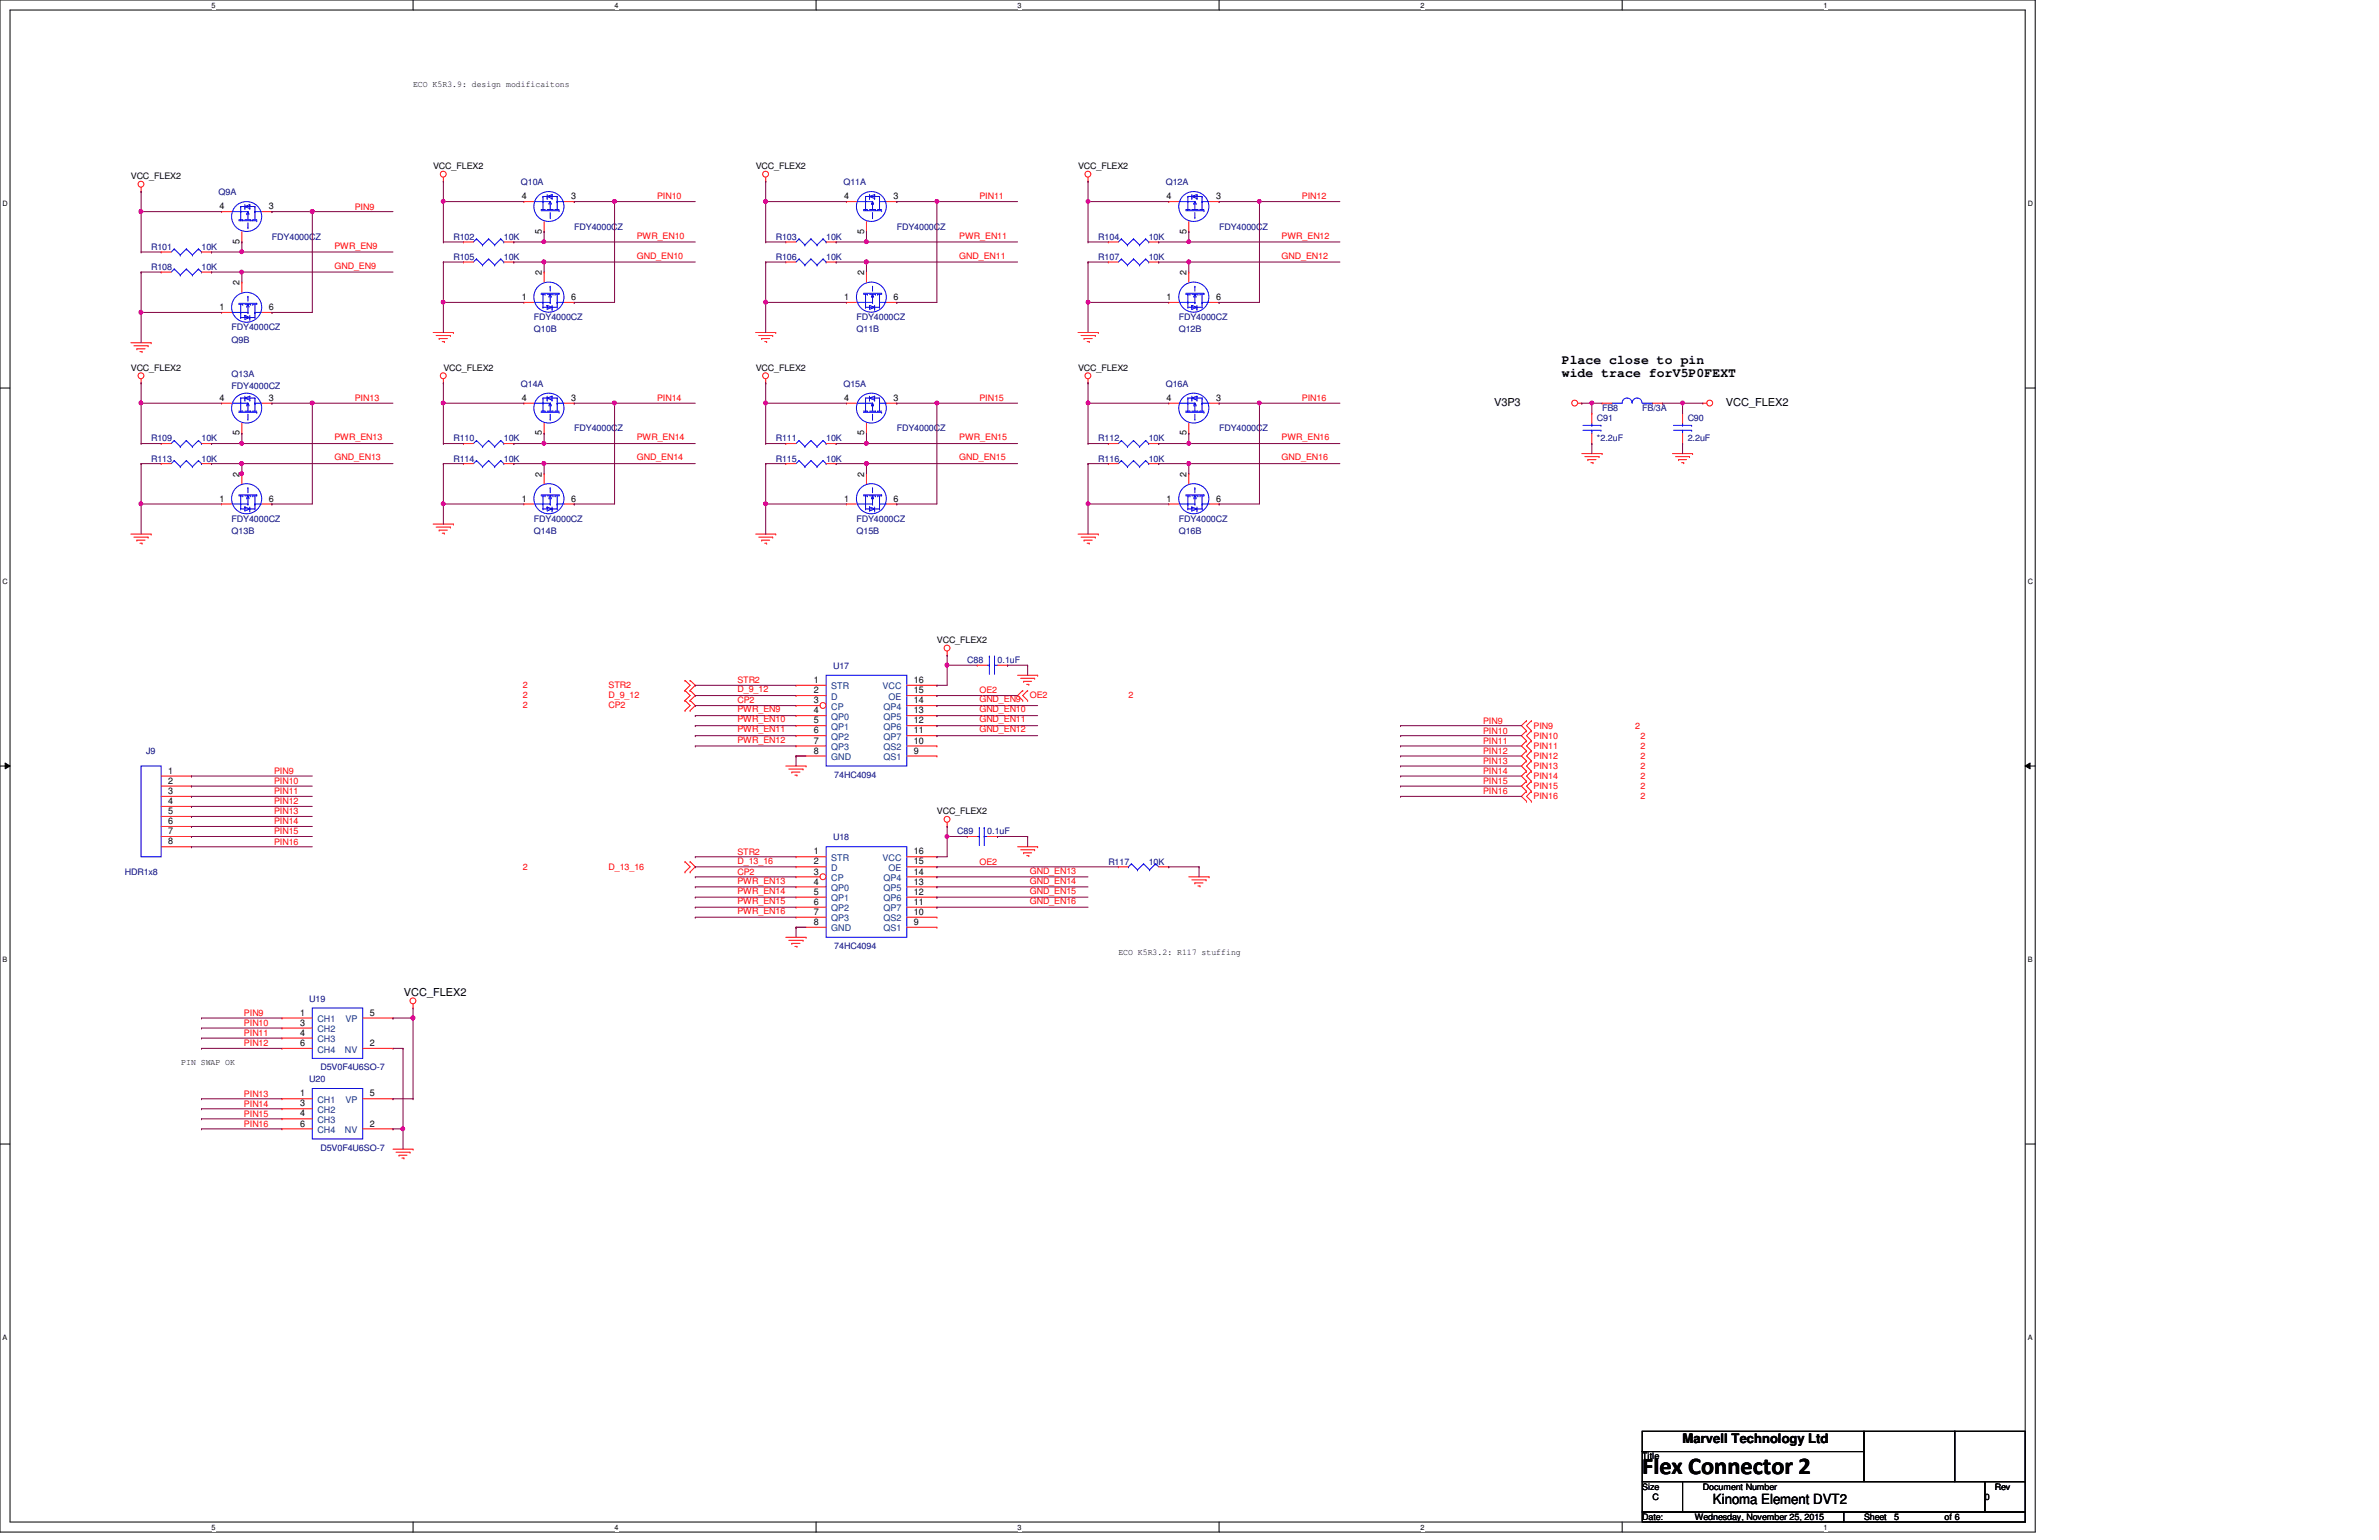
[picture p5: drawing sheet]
<svg xmlns="http://www.w3.org/2000/svg" width="432mm" height="279mm" viewBox="0 0 432 279" stroke-linecap="round" stroke-linejoin="round" font-family="sans-serif">
<defs><g id="words">
<text font-size="4.4" x="298.1" y="267.5">Flex Connector 2</text>
<text font-size="2.5" x="310.9" y="272.9">Kinoma Element DVT2</text>
<g font-size="2.4">
<text x="283.5" y="66">Place close to pin</text>
<text x="283.5" y="68.3">wide trace forV5P0FEXT</text>
<text x="305.4" y="261.9">Marvell Technology Ltd</text>
</g>
<g font-size="2">
<text x="271.2" y="73.7">V3P3</text>
<text x="313.3" y="73.7">VCC_FLEX2</text>
<text x="73.3" y="180.7">VCC_FLEX2</text>
</g>
<g font-size="1.7">
<text x="39.8" y="38">4</text>
<text x="48.8" y="38">3</text>
<text x="94.7" y="36.2">4</text>
<text x="103.7" y="36.2">3</text>
<text x="153.2" y="36.2">4</text>
<text x="162.2" y="36.2">3</text>
<text x="211.8" y="36.2">4</text>
<text x="220.7" y="36.2">3</text>
<text x="43.5" y="44.2" transform="rotate(-90 43.5 44.2)">5</text>
<text x="98.3" y="42.4" transform="rotate(-90 98.3 42.4)">5</text>
<text x="156.8" y="42.4" transform="rotate(-90 156.8 42.4)">5</text>
<text x="215.3" y="42.4" transform="rotate(-90 215.3 42.4)">5</text>
<text x="43.5" y="51.8" transform="rotate(-90 43.5 51.8)">2</text>
<text x="98.3" y="49.9" transform="rotate(-90 98.3 49.9)">2</text>
<text x="156.8" y="49.9" transform="rotate(-90 156.8 49.9)">2</text>
<text x="215.3" y="49.9" transform="rotate(-90 215.3 49.9)">2</text>
<text x="39.8" y="56.3">1</text>
<text x="48.8" y="56.3">6</text>
<text x="94.7" y="54.4">1</text>
<text x="103.7" y="54.4">6</text>
<text x="153.2" y="54.4">1</text>
<text x="162.2" y="54.4">6</text>
<text x="211.8" y="54.4">1</text>
<text x="220.7" y="54.4">6</text>
<text x="39.8" y="72.7">4</text>
<text x="48.8" y="72.7">3</text>
<text x="94.7" y="72.7">4</text>
<text x="103.7" y="72.7">3</text>
<text x="153.2" y="72.7">4</text>
<text x="162.2" y="72.7">3</text>
<text x="211.8" y="72.7">4</text>
<text x="220.7" y="72.7">3</text>
<text x="43.5" y="79" transform="rotate(-90 43.5 79)">5</text>
<text x="98.3" y="79" transform="rotate(-90 98.3 79)">5</text>
<text x="156.8" y="79" transform="rotate(-90 156.8 79)">5</text>
<text x="215.3" y="79" transform="rotate(-90 215.3 79)">5</text>
<text x="43.5" y="86.5" transform="rotate(-90 43.5 86.5)">2</text>
<text x="98.3" y="86.5" transform="rotate(-90 98.3 86.5)">2</text>
<text x="156.8" y="86.5" transform="rotate(-90 156.8 86.5)">2</text>
<text x="215.3" y="86.5" transform="rotate(-90 215.3 86.5)">2</text>
<text x="39.8" y="91">1</text>
<text x="48.8" y="91">6</text>
<text x="94.7" y="91">1</text>
<text x="103.7" y="91">6</text>
<text x="153.2" y="91">1</text>
<text x="162.2" y="91">6</text>
<text x="211.8" y="91">1</text>
<text x="220.7" y="91">6</text>
<text x="147.7" y="123.9">1</text>
<text x="147.7" y="125.8">2</text>
<text x="165.9" y="125.8">15</text>
<text x="165.9" y="123.9">16</text>
<text x="147.7" y="127.6">3</text>
<text x="147.7" y="129.4">4</text>
<text x="147.7" y="131.2">5</text>
<text x="165.9" y="131.2">12</text>
<text x="165.9" y="129.4">13</text>
<text x="165.9" y="127.6">14</text>
<text x="147.7" y="133.1">6</text>
<text x="147.7" y="134.9">7</text>
<text x="147.7" y="136.7">8</text>
<text x="165.9" y="136.7">9</text>
<text x="165.9" y="134.9">10</text>
<text x="165.9" y="133.1">11</text>
<text x="30.5" y="140.4">1</text>
<text x="30.5" y="142.2">2</text>
<text x="30.5" y="144.1">3</text>
<text x="30.5" y="145.9">4</text>
<text x="30.5" y="147.7">5</text>
<text x="30.5" y="149.5">6</text>
<text x="30.5" y="151.3">7</text>
<text x="30.5" y="153.2">8</text>
<text x="147.7" y="155">1</text>
<text x="165.9" y="155">16</text>
<text x="147.7" y="156.8">2</text>
<text x="147.7" y="158.7">3</text>
<text x="147.7" y="160.5">4</text>
<text x="165.9" y="160.5">13</text>
<text x="165.9" y="158.7">14</text>
<text x="165.9" y="156.8">15</text>
<text x="147.7" y="162.3">5</text>
<text x="147.7" y="164.2">6</text>
<text x="147.7" y="166">7</text>
<text x="147.7" y="167.8">8</text>
<text x="165.9" y="167.8">9</text>
<text x="165.9" y="166">10</text>
<text x="165.9" y="164.2">11</text>
<text x="165.9" y="162.3">12</text>
<text x="54.5" y="184.3">1</text>
<text x="67.1" y="184.3">5</text>
<text x="54.5" y="186.1">3</text>
<text x="54.5" y="187.9">4</text>
<text x="54.5" y="189.8">6</text>
<text x="67.1" y="189.8">2</text>
<text x="54.5" y="198.9">1</text>
<text x="54.5" y="200.7">3</text>
<text x="54.5" y="202.6">4</text>
<text x="67.1" y="198.9">5</text>
<text x="54.5" y="204.4">6</text>
<text x="67.1" y="204.4">2</text>
</g>
<g font-size="1.7" fill="#004080">
<text x="150.9" y="125.1">STR</text>
<text x="160.2" y="125.1">VCC</text>
<text x="150.9" y="127">D</text>
<text x="150.9" y="128.8">CP</text>
<text x="150.9" y="130.6">QP0</text>
<text x="160.4" y="130.6">QP5</text>
<text x="160.4" y="128.8">QP4</text>
<text x="161.3" y="127">OE</text>
<text x="150.9" y="132.4">QP1</text>
<text x="150.9" y="134.2">QP2</text>
<text x="150.9" y="136.1">QP3</text>
<text x="150.9" y="137.9">GND</text>
<text x="160.4" y="137.9">QS1</text>
<text x="160.4" y="136.1">QS2</text>
<text x="160.4" y="134.2">QP7</text>
<text x="160.4" y="132.4">QP6</text>
<text x="150.9" y="156.2">STR</text>
<text x="150.9" y="158">D</text>
<text x="150.9" y="159.9">CP</text>
<text x="150.9" y="161.7">QP0</text>
<text x="160.2" y="156.2">VCC</text>
<text x="160.4" y="161.7">QP5</text>
<text x="160.4" y="159.9">QP4</text>
<text x="161.3" y="158">OE</text>
<text x="150.9" y="163.5">QP1</text>
<text x="150.9" y="165.4">QP2</text>
<text x="150.9" y="167.2">QP3</text>
<text x="160.4" y="167.2">QS2</text>
<text x="160.4" y="165.4">QP7</text>
<text x="160.4" y="163.5">QP6</text>
<text x="150.9" y="169">GND</text>
<text x="160.4" y="169">QS1</text>
<text x="57.6" y="185.5">CH1</text>
<text x="62.7" y="185.5">VP</text>
<text x="57.6" y="187.3">CH2</text>
<text x="57.6" y="189.1">CH3</text>
<text x="57.6" y="191">CH4</text>
<text x="62.6" y="191">NV</text>
<text x="57.6" y="200.1">CH1</text>
<text x="57.6" y="201.9">CH2</text>
<text x="57.6" y="203.8">CH3</text>
<text x="62.7" y="200.1">VP</text>
<text x="57.6" y="205.6">CH4</text>
<text x="62.6" y="205.6">NV</text>
</g>
<g font-size="1.6">
<text x="75" y="15.9">ECO K5R3.9: design modificaitons</text>
<text x="23.7" y="32.5">VCC_FLEX2</text>
<text x="78.6" y="30.7">VCC_FLEX2</text>
<text x="137.2" y="30.7">VCC_FLEX2</text>
<text x="195.7" y="30.7">VCC_FLEX2</text>
<text x="23.7" y="67.3">VCC_FLEX2</text>
<text x="80.5" y="67.3">VCC_FLEX2</text>
<text x="137.2" y="67.3">VCC_FLEX2</text>
<text x="195.7" y="67.3">VCC_FLEX2</text>
<text x="170.1" y="116.6">VCC_FLEX2</text>
<text x="170.1" y="147.7">VCC_FLEX2</text>
<text x="203" y="173.2">ECO K5R3.2: R117 stuffing</text>
<text x="32.9" y="193.3">PIN SWAP OK</text>
<text x="298.1" y="264.8">Title</text>
<text x="298.1" y="275.8">Date:</text>
<text x="298.1" y="270.3">Size</text>
<text x="299.9" y="272.1">C</text>
<text x="307.6" y="275.8">Wednesday, November 25, 2015</text>
<text x="309.1" y="270.3">Document Number</text>
<text x="338.3" y="275.8">Sheet</text>
<text x="343.8" y="275.8">5</text>
<text x="352.9" y="275.8">of 6</text>
<text x="360.3" y="272.1">0</text>
<text x="362.1" y="270.3">Rev</text>
</g>
<g font-size="1.6" fill="#000080">
<text x="39.7" y="35.4">Q9A</text>
<text x="94.5" y="33.6">Q10A</text>
<text x="153.1" y="33.6">Q11A</text>
<text x="211.6" y="33.6">Q12A</text>
<text x="104.2" y="41.7">FDY4000CZ</text>
<text x="162.8" y="41.7">FDY4000CZ</text>
<text x="221.3" y="41.7">FDY4000CZ</text>
<text x="27.4" y="45.3">R101</text>
<text x="36.6" y="45.3">10K</text>
<text x="49.4" y="43.5">FDY4000CZ</text>
<text x="82.3" y="47.2">R105</text>
<text x="82.3" y="43.5">R102</text>
<text x="91.4" y="47.2">10K</text>
<text x="91.4" y="43.5">10K</text>
<text x="140.8" y="47.2">R106</text>
<text x="140.8" y="43.5">R103</text>
<text x="149.9" y="47.2">10K</text>
<text x="149.9" y="43.5">10K</text>
<text x="199.3" y="43.5">R104</text>
<text x="199.3" y="47.2">R107</text>
<text x="208.5" y="43.5">10K</text>
<text x="208.5" y="47.2">10K</text>
<text x="27.4" y="49">R108</text>
<text x="36.6" y="49">10K</text>
<text x="42" y="59.9">FDY4000CZ</text>
<text x="96.9" y="58.1">FDY4000CZ</text>
<text x="155.4" y="58.1">FDY4000CZ</text>
<text x="214" y="58.1">FDY4000CZ</text>
<text x="42" y="62.1">Q9B</text>
<text x="96.9" y="60.3">Q10B</text>
<text x="155.4" y="60.3">Q11B</text>
<text x="214" y="60.3">Q12B</text>
<text x="42" y="68.4">Q13A</text>
<text x="42" y="70.6">FDY4000CZ</text>
<text x="94.5" y="70.2">Q14A</text>
<text x="153.1" y="70.2">Q15A</text>
<text x="211.6" y="70.2">Q16A</text>
<text x="289.9" y="76.4">C91</text>
<text x="290.8" y="74.6">FB8</text>
<text x="298.1" y="74.6">FB/3A</text>
<text x="306.3" y="76.4">C90</text>
<text x="27.4" y="83.7">R113</text>
<text x="27.4" y="80.1">R109</text>
<text x="36.6" y="83.7">10K</text>
<text x="36.6" y="80.1">10K</text>
<text x="82.3" y="80.1">R110</text>
<text x="82.3" y="83.7">R114</text>
<text x="91.4" y="80.1">10K</text>
<text x="91.4" y="83.7">10K</text>
<text x="104.2" y="78.2">FDY4000CZ</text>
<text x="140.8" y="80.1">R111</text>
<text x="140.8" y="83.7">R115</text>
<text x="149.9" y="80.1">10K</text>
<text x="149.9" y="83.7">10K</text>
<text x="162.8" y="78.2">FDY4000CZ</text>
<text x="199.3" y="80.1">R112</text>
<text x="199.3" y="83.7">R116</text>
<text x="208.5" y="80.1">10K</text>
<text x="208.5" y="83.7">10K</text>
<text x="221.3" y="78.2">FDY4000CZ</text>
<text x="289.9" y="80.1">*2.2uF</text>
<text x="306.3" y="80.1">2.2uF</text>
<text x="42" y="94.7">FDY4000CZ</text>
<text x="96.9" y="94.7">FDY4000CZ</text>
<text x="155.4" y="94.7">FDY4000CZ</text>
<text x="214" y="94.7">FDY4000CZ</text>
<text x="42" y="96.9">Q13B</text>
<text x="96.9" y="96.9">Q14B</text>
<text x="155.4" y="96.9">Q15B</text>
<text x="214" y="96.9">Q16B</text>
<text x="151.2" y="121.4">U17</text>
<text x="175.6" y="120.3">C88</text>
<text x="181.1" y="120.3">0.1uF</text>
<text x="26.5" y="136.8">J9</text>
<text x="151.4" y="141.1">74HC4094</text>
<text x="151.2" y="152.5">U18</text>
<text x="173.7" y="151.4">C89</text>
<text x="179.2" y="151.4">0.1uF</text>
<text x="22.6" y="158.7">HDR1x8</text>
<text x="201.2" y="156.9">R117</text>
<text x="208.5" y="156.9">10K</text>
<text x="151.4" y="172.3">74HC4094</text>
<text x="56.1" y="181.7">U19</text>
<text x="56.1" y="196.4">U20</text>
<text x="58.2" y="194.2">D5V0F4U6SO-7</text>
<text x="58.2" y="208.8">D5V0F4U6SO-7</text>
</g>
<g font-size="1.6" fill="#f00">
<text x="64.4" y="38">PIN9</text>
<text x="119.3" y="36.2">PIN10</text>
<text x="177.8" y="36.2">PIN11</text>
<text x="236.3" y="36.2">PIN12</text>
<text x="60.7" y="45.1">PWR_EN9</text>
<text x="115.6" y="46.9">GND_EN10</text>
<text x="115.6" y="43.3">PWR_EN10</text>
<text x="174.1" y="46.9">GND_EN11</text>
<text x="174.1" y="43.3">PWR_EN11</text>
<text x="232.6" y="46.9">GND_EN12</text>
<text x="232.6" y="43.3">PWR_EN12</text>
<text x="60.7" y="48.8">GND_EN9</text>
<text x="64.4" y="72.8">PIN13</text>
<text x="119.3" y="72.8">PIN14</text>
<text x="177.8" y="72.8">PIN15</text>
<text x="236.3" y="72.8">PIN16</text>
<text x="60.7" y="83.5">GND_EN13</text>
<text x="60.7" y="79.9">PWR_EN13</text>
<text x="115.6" y="83.5">GND_EN14</text>
<text x="115.6" y="79.9">PWR_EN14</text>
<text x="174.1" y="83.5">GND_EN15</text>
<text x="174.1" y="79.9">PWR_EN15</text>
<text x="232.6" y="83.5">GND_EN16</text>
<text x="232.6" y="79.9">PWR_EN16</text>
<text x="94.9" y="124.9">2</text>
<text x="110.4" y="124.9">STR2</text>
<text x="133.9" y="125.6">D_9_12</text>
<text x="133.9" y="124">STR2</text>
<text x="177.8" y="125.8">OE2</text>
<text x="94.9" y="126.7">2</text>
<text x="94.9" y="128.5">2</text>
<text x="110.4" y="126.7">D_9_12</text>
<text x="110.4" y="128.5">CP2</text>
<text x="133.9" y="129.2">PWR_EN9</text>
<text x="133.9" y="131.1">PWR_EN10</text>
<text x="133.9" y="127.6">CP2</text>
<text x="177.8" y="127.4">GND_EN9</text>
<text x="177.8" y="129.2">GND_EN10</text>
<text x="177.8" y="131.1">GND_EN11</text>
<text x="186.9" y="126.7">OE2</text>
<text x="204.8" y="126.7">2</text>
<text x="269.2" y="131.3">PIN9</text>
<text x="133.9" y="132.9">PWR_EN11</text>
<text x="133.9" y="134.7">PWR_EN12</text>
<text x="177.8" y="132.9">GND_EN12</text>
<text x="269.2" y="133.1">PIN10</text>
<text x="269.2" y="136.8">PIN12</text>
<text x="269.2" y="135">PIN11</text>
<text x="278.3" y="132.2">PIN9</text>
<text x="278.3" y="134">PIN10</text>
<text x="278.3" y="135.8">PIN11</text>
<text x="278.3" y="137.7">PIN12</text>
<text x="296.8" y="132.2">2</text>
<text x="297.7" y="134">2</text>
<text x="297.7" y="135.8">2</text>
<text x="297.7" y="137.7">2</text>
<text x="49.7" y="140.4">PIN9</text>
<text x="49.7" y="142.2">PIN10</text>
<text x="269.2" y="142.2">PIN15</text>
<text x="269.2" y="140.4">PIN14</text>
<text x="269.2" y="138.6">PIN13</text>
<text x="278.3" y="139.5">PIN13</text>
<text x="278.3" y="141.4">PIN14</text>
<text x="278.3" y="143.2">PIN15</text>
<text x="297.7" y="139.5">2</text>
<text x="297.7" y="141.4">2</text>
<text x="297.7" y="143.2">2</text>
<text x="49.7" y="145.9">PIN12</text>
<text x="49.7" y="144.1">PIN11</text>
<text x="49.7" y="149.6">PIN14</text>
<text x="49.7" y="147.7">PIN13</text>
<text x="269.2" y="144.1">PIN16</text>
<text x="278.3" y="145">PIN16</text>
<text x="297.7" y="145">2</text>
<text x="49.7" y="151.4">PIN15</text>
<text x="49.7" y="153.2">PIN16</text>
<text x="133.9" y="155.1">STR2</text>
<text x="94.9" y="157.8">2</text>
<text x="110.4" y="157.8">D_13_16</text>
<text x="133.9" y="156.7">D_13_16</text>
<text x="133.9" y="158.7">CP2</text>
<text x="133.9" y="160.3">PWR_EN13</text>
<text x="177.8" y="156.9">OE2</text>
<text x="186.9" y="158.5">GND_EN13</text>
<text x="186.9" y="160.3">GND_EN14</text>
<text x="133.9" y="162.2">PWR_EN14</text>
<text x="133.9" y="164">PWR_EN15</text>
<text x="133.9" y="165.8">PWR_EN16</text>
<text x="186.9" y="162.2">GND_EN15</text>
<text x="186.9" y="164">GND_EN16</text>
<text x="44.3" y="184.3">PIN9</text>
<text x="44.3" y="186.1">PIN10</text>
<text x="44.3" y="189.8">PIN12</text>
<text x="44.3" y="188">PIN11</text>
<text x="44.3" y="200.8">PIN14</text>
<text x="44.3" y="202.6">PIN15</text>
<text x="44.3" y="199">PIN13</text>
<text x="44.3" y="204.4">PIN16</text>
</g>
<g font-size="1.3">
<text x="38.4" y="1.4">5</text>
<text x="111.5" y="1.4">4</text>
<text x="184.7" y="1.4">3</text>
<text x="257.9" y="1.4">2</text>
<text x="331" y="1.4">1</text>
<text x=".5" y="37.3">D</text>
<text x="368" y="37.3">D</text>
<text x=".5" y="105.9">C</text>
<text x="368" y="105.9">C</text>
<text x=".5" y="174.5">B</text>
<text x="368" y="174.5">B</text>
<text x=".5" y="243">A</text>
<text x="368" y="243">A</text>
<text x="38.4" y="277.5">5</text>
<text x="111.5" y="277.5">4</text>
<text x="184.7" y="277.5">3</text>
<text x="257.9" y="277.5">2</text>
<text x="331" y="277.5">1</text>
</g>
</g></defs>
<path d="M0 0h369.4v278h-369.4zM1.8 1.8h365.8v274.3h-365.8z" fill="none" stroke="#000" stroke-width=".18"/>
<g fill="#fff">
<path d="M38.4 .2h.7v1.5h-.7z"/>
<path d="M38.4 276.4h.7v1.4h-.7z"/>
</g>
<path d="M75 0v1.8M75 276.1v1.9" fill="none" stroke="#000" stroke-width=".18"/>
<g fill="#fff">
<path d="M111.5 .2h.8v1.5h-.8z"/>
<path d="M111.5 276.4h.8v1.4h-.8z"/>
</g>
<path d="M148.1 0v1.8M148.1 276.1v1.9" fill="none" stroke="#000" stroke-width=".18"/>
<g fill="#fff">
<path d="M184.7 .2h.7v1.5h-.7z"/>
<path d="M184.7 276.4h.7v1.4h-.7z"/>
</g>
<path d="M221.3 0v1.8M221.3 276.1v1.9" fill="none" stroke="#000" stroke-width=".18"/>
<g fill="#fff">
<path d="M257.9 .2h.7v1.5h-.7z"/>
<path d="M257.9 276.4h.7v1.4h-.7z"/>
</g>
<path d="M294.4 0v1.8M294.4 276.1v1.9" fill="none" stroke="#000" stroke-width=".18"/>
<g fill="#fff">
<path d="M331 .2h.7v1.5h-.7z"/>
<path d="M331 276.4h.7v1.4h-.7z"/>
<path d="M.5 36.1h.9v1.5h-.9z"/>
<path d="M368 36.1h1v1.5h-1z"/>
<path d="M.5 104.7h.9v1.5h-.9z"/>
<path d="M368 104.7h1v1.5h-1z"/>
</g>
<path d="M0 70.4h1.8M367.6 70.4h1.8" fill="none" stroke="#000" stroke-width=".18"/>
<g fill="#fff">
<path d="M.5 173.3h.8v1.5h-.8z"/>
<path d="M368 173.3h.9v1.5h-.9z"/>
</g>
<path d="M0 139h1.8M.9 138.4l.9 .6-.9 .5zM367.6 139l.9-.6v1.1zM367.6 139h1.8" fill="none" stroke="#000" stroke-width=".18"/>
<path d="M.9 138.4l.9 .6-.9 .5zM367.6 139l.9-.6v1.1z" fill="#000"/>
<g fill="#fff">
<path d="M.5 241.9h.8v1.4h-.8z"/>
<path d="M368 241.9h.9v1.4h-.9z"/>
</g>
<path d="M0 207.6h1.8M367.6 207.6h1.8M298.1 259.7h40.2v3.7h-40.2zM338.3 259.7h16.5v9.1h-16.5zM354.8 259.7h12.8v9.1h-12.8zM298.1 268.8h7.3v5.5h-7.3zM298.1 274.3h36.5v1.8h-36.5zM298.1 263.4h40.2v5.4h-40.2zM305.4 268.8h54.9v5.5h-54.9zM334.6 274.3h33v1.8h-33zM360.3 268.8h7.3v5.5h-7.3z" fill="none" stroke="#000" stroke-width=".18"/>
<g fill="none" stroke="#f00" stroke-width=".18">
<path d="M25.6 34.8h.1M25.6 34v.8M40.2 38.4h.1M40.2 38.4h1.8M47.5 38.4h1.9M49.4 38.4h.1M80.5 32.9h.1M80.5 32.2v.7M95.1 36.6h.1M95.1 36.6h1.8M102.4 36.6h1.8M104.2 36.6h.1"/>
<path d="M139 32.9h.1M139 32.2v.7M153.6 36.6h.1M153.6 36.6h1.8M160.9 36.6h1.9M162.8 36.6h.1M197.5 32.9h.1M197.5 32.2v.7M29.3 45.7h.1M29.3 49.4h.1M29.3 45.7h1.8M29.3 49.4h1.8"/>
<path d="M36.6 45.7h1.8M36.6 49.4h1.8M38.4 45.7h.1M38.4 49.4h.1M43.9 43.9h.1M43.9 42v1.9M84.1 47.5h.1M84.1 47.5h1.8M91.4 47.5h1.9M93.3 47.5h.1M98.8 42h.1M98.8 40.2v1.8"/>
<path d="M142.6 47.5h.1M142.6 43.9h.1M142.6 47.5h1.9M142.6 43.9h1.9M149.9 47.5h1.9M149.9 43.9h1.9M151.8 47.5h.1M151.8 43.9h.1M153.6 54.9h.1M153.6 54.9h1.8M157.3 49.4h.1M157.3 42h.1"/>
<path d="M157.3 40.2v1.8M157.3 49.4v1.8M160.9 54.9h1.9M162.8 54.9h.1M201.2 43.9h.1M201.2 47.5h.1M201.2 47.5h1.8M201.2 43.9h1.8M208.5 47.5h1.8M208.5 43.9h1.8M210.3 43.9h.1M210.3 47.5h.1"/>
<path d="M212.1 54.9h.1M212.1 54.9h1.9M215.8 49.4h.1M215.8 49.4v1.8M219.5 54.9h1.8M221.3 54.9h.1M23.7 62.2h3.7M24.3 62.7h2.6M24.8 63.3h.1M24.8 63.3h1.5M25.4 63.8h.4M25.6 69.5h.1"/>
<path d="M25.6 68.7v.8M25.8 63.8h.1M26.9 62.7h.1M27.4 62.2h.1M78.6 60.3h3.7M79.2 60.9h2.5M79.7 61.4h.1M79.7 61.4h1.5M80.3 62h.3M80.5 69.5h.1M80.5 68.7v.8M80.6 62h.1"/>
<path d="M81.7 60.9h.1M82.3 60.3h.1M95.1 73.2h.1M95.1 73.2h1.8M98.8 78.6h.1M98.8 76.8v1.8M102.4 73.2h1.8M104.2 73.2h.1M137.2 60.3h3.6M137.7 60.9h2.6M138.3 61.4h.1M138.3 61.4h1.4"/>
<path d="M138.8 62h.3M139 69.5h.1M139 68.7v.8M139.1 62h.1M140.3 60.9h.1M140.8 60.3h.1M153.6 73.2h.1M153.6 73.2h1.8M157.3 78.6h.1M157.3 76.8v1.8M160.9 73.2h1.9M162.8 73.2h.1"/>
<path d="M195.7 60.3h3.6M196.2 60.9h2.6M196.8 61.4h.1M196.8 61.4h1.4M197.3 62h.4M197.5 69.5h.1M197.5 68.7v.8M197.7 62h.1M198.8 60.9h.1M199.3 60.3h.1M212.1 73.2h.1M212.1 73.2h1.9"/>
<path d="M215.8 78.6h.1M215.8 76.8v1.8M219.5 73.2h1.8M221.3 73.2h.1M286.4 73.2h.7M287.1 73.2h.1M288.9 75h.1M288.9 75v1.8M288.9 78.6v1.9M290.8 73.2h.1M290.8 73.2h1.8M299.9 73.2h1.9"/>
<path d="M301.8 73.2h.1M305.4 75h.1M305.4 75v1.8M305.4 78.6v1.9M309.1 73.2h.1M309.1 73.2h.7M23.7 96.9h3.7M24.3 97.5h2.6M24.8 98h.1M24.8 98h1.5M25.4 98.6h.4M25.8 98.6h.1"/>
<path d="M26.9 97.5h.1M27.4 96.9h.1M29.3 84.1h.1M29.3 80.5h.1M29.3 84.1h1.8M29.3 80.5h1.8M36.6 84.1h1.8M36.6 80.5h1.8M38.4 84.1h.1M38.4 80.5h.1M40.2 91.4h.1M40.2 91.4h1.8"/>
<path d="M43.9 85.9h.1M43.9 85.9v1.9M47.5 91.4h1.9M49.4 91.4h.1M78.6 95.1h3.7M79.2 95.6h2.5M79.7 96.2h.1M79.7 96.2h1.5M80.3 96.7h.3M80.6 96.7h.1M81.7 95.6h.1M82.3 95.1h.1"/>
<path d="M84.1 80.5h.1M84.1 84.1h.1M84.1 84.1h1.8M84.1 80.5h1.8M91.4 84.1h1.9M91.4 80.5h1.9M93.3 80.5h.1M93.3 84.1h.1M95.1 91.4h.1M95.1 91.4h1.8M98.8 85.9h.1M98.8 85.9v1.9"/>
<path d="M102.4 91.4h1.8M104.2 91.4h.1M137.2 96.9h3.6M137.7 97.5h2.6M138.3 98h.1M138.3 98h1.4M138.8 98.6h.3M139.1 98.6h.1M140.3 97.5h.1M140.8 96.9h.1M142.6 80.5h.1M142.6 84.1h.1"/>
<path d="M142.6 84.1h1.9M142.6 80.5h1.9M149.9 84.1h1.9M149.9 80.5h1.9M151.8 80.5h.1M151.8 84.1h.1M153.6 91.4h.1M153.6 91.4h1.8M157.3 85.9h.1M157.3 85.9v1.9M160.9 91.4h1.9M162.8 91.4h.1"/>
<path d="M195.7 96.9h3.6M196.2 97.5h2.6M196.8 98h.1M196.8 98h1.4M197.3 98.6h.4M197.7 98.6h.1M198.8 97.5h.1M199.3 96.9h.1M201.2 80.5h.1M201.2 84.1h.1M201.2 84.1h1.8M201.2 80.5h1.8"/>
<path d="M208.5 84.1h1.8M208.5 80.5h1.8M210.3 80.5h.1M210.3 84.1h.1M212.1 91.4h.1M212.1 91.4h1.9M215.8 85.9h.1M215.8 85.9v1.9M219.5 91.4h1.8M221.3 91.4h.1M287.1 82.3h3.7M287.7 82.8h2.5"/>
<path d="M288.2 83.4h.1M288.2 83.4h1.5M288.8 83.9h.3M288.9 80.5h.1M289.1 83.9h.1M290.2 82.8h.1M290.8 82.3h.1M303.6 82.3h3.6M304.1 82.8h2.6M304.7 83.4h.1M304.7 83.4h1.4M305.2 83.9h.4"/>
<path d="M305.4 80.5h.1M305.6 83.9h.1M306.7 82.8h.1M307.2 82.3h.1M171.9 118.9h.1M171.9 118.2v.7M124.3 125.3h.1M124.3 123.4h.1M124.3 127.1h.1M124.3 128.9h.1M124.3 123.4l1 .9-1 1M124.3 125.3l1 .9-1 .9"/>
<path d="M124.3 127.1l1 .9-1 .9M125.3 123.4h.1M125.3 125.3h.1M125.3 127.1h.1M125.3 128.9h.1M125.3 123.4l.9 .9-.9 1M125.3 125.3l.9 .9-.9 .9M125.3 127.1l.9 .9-.9 .9M142.6 139h3.7M143.2 139.5h2.6M144.5 124.3h.1M144.5 126.2h.1"/>
<path d="M144.5 124.3h5.4M144.5 126.2h5.4M145.8 139.5h.1M146.3 139h.1M177.4 120.7h.1M177.4 120.7h1.8M181.1 120.7h1.8M182.9 120.7h.1M184.7 122.5h3.6M185.3 123.1h2.5M185.6 125.3h.1M185.6 127.1h.1"/>
<path d="M185.6 125.3l-.9 .9 .9 .9M185.8 123.6h.1M185.8 123.6h1.4M186.4 124.2h.3M186.5 127.1h.1M186.5 125.3h.1M186.5 125.3l-.9 .9 .9 .9M186.7 124.2h.1M187.8 123.1h.1M188.3 122.5h.1M277.1 130.8h.1M277.1 132.6h.1"/>
<path d="M277.1 134.4h.1M277.1 136.2h.1M277.1 138h.1M277.1 139.9h.1M277.1 130.8l-1 .9 1 .9M277.1 132.6l-1 .9 1 .9M277.1 134.4l-1 .9 1 .9M277.1 136.2l-1 1 1 .8M277.1 138l-1 1 1 .9M277.1 139.9l-1 .9 1 .9M278 132.6h.1M278 130.8h.1"/>
<path d="M278 134.4h.1M278 136.2h.1M278 138h.1M278 139.9h.1M278 130.8l-.9 .9 .9 .9M278 132.6l-.9 .9 .9 .9M278 134.4l-.9 .9 .9 .9M278 136.2l-.9 1 .9 .8M278 138l-.9 1 .9 .9M278 139.9l-.9 .9 .9 .9M29.3 153.6h5.5M29.3 140.8h5.5"/>
<path d="M29.3 142.6h5.5M29.3 144.5h5.5M29.3 146.3h5.5M29.3 148.1h5.5M29.3 149.9h5.5M29.3 151.8h5.5M34.8 140.8h.1M34.8 142.6h.1M34.8 144.5h.1M34.8 146.3h.1M34.8 148.1h.1M34.8 149.9h.1"/>
<path d="M34.8 151.8h.1M34.8 153.6h.1M124.3 158.2h.1M124.3 156.3h.1M124.3 156.3l1 1-1 .9M125.3 156.3h.1M125.3 158.2h.1M125.3 156.3l.9 1-.9 .9M143.7 140.1h.1M143.7 140.1h1.5M144.3 140.6h.4M144.7 140.6h.1"/>
<path d="M171.9 149.9h.1M171.9 149.2v.7M175.6 151.8h.1M175.6 151.8h1.8M179.2 151.8h1.9M181.1 151.8h.1M184.7 153.6h3.6M185.3 154.2h2.5M185.8 154.7h.1M185.8 154.7h1.4M186.4 155.2h.3M186.7 155.2h.1"/>
<path d="M187.8 154.2h.1M188.3 153.6h.1M215.8 159.1h3.7M216.3 159.6h2.6M218.9 159.6h.1M219.5 159.1h.1M277.1 141.7h.1M277.1 143.6h.1M277.1 145.4h.1M277.1 141.7l-1 .9 1 1M277.1 143.6l-1 .9 1 .9M278 141.7h.1"/>
<path d="M278 143.6h.1M278 145.4h.1M278 141.7l-.9 .9 .9 1M278 143.6l-.9 .9 .9 .9M142.6 170.1h3.7M143.2 170.6h2.6M143.7 171.2h.1M143.7 171.2h1.5M144.3 171.7h.4M144.7 171.7h.1M145.8 170.6h.1M146.3 170.1h.1"/>
<path d="M216.9 160.2h.1M216.9 160.2h1.5M217.4 160.7h.4M217.8 160.7h.1M51.2 184.7h.1M51.2 186.5h.1M51.2 188.3h.1M51.2 190.2h.1M51.2 199.3h.1M51.2 184.7h5.5M51.2 186.5h5.5M51.2 188.3h5.5"/>
<path d="M51.2 190.2h5.5M51.2 199.3h5.5M65.8 184.7h5.5M65.8 190.2h5.5M65.8 199.3h5.5M71.3 184.7h.1M71.3 190.2h.1M71.3 199.3h.1M75 182.9h.1M75 182.2v.7M51.2 201.2h.1M51.2 203h.1"/>
<path d="M51.2 204.8h.1M51.2 201.2h5.5M51.2 203h5.5M51.2 204.8h5.5M65.8 204.8h5.5M71.3 204.8h.1M71.3 208.5h3.7M71.9 209h2.5M72.4 209.6h.1M72.4 209.6h1.5M72.9 210.1h.4M73.3 210.1h.1"/>
<path d="M74.4 209h.1M75 208.5h.1"/>
<circle cx="25.6" cy="33.4" r=".54"/>
<circle cx="80.4" cy="31.6" r=".54"/>
<circle cx="139" cy="31.6" r=".54"/>
<circle cx="197.5" cy="31.6" r=".54"/>
<circle cx="25.6" cy="68.2" r=".54"/>
<circle cx="80.4" cy="68.2" r=".54"/>
<circle cx="139" cy="68.2" r=".54"/>
<circle cx="197.5" cy="68.2" r=".54"/>
<circle cx="285.8" cy="73.1" r=".54"/>
<circle cx="310.3" cy="73.1" r=".54"/>
<circle cx="171.9" cy="117.6" r=".54"/>
<circle cx="171.9" cy="148.6" r=".54"/>
<circle cx="74.9" cy="181.6" r=".54"/>
</g>
<g fill="none" stroke="#00f" stroke-width=".18">
<path d="M42.2 38.4h2.8M43.3 39.9h.8M43.7 39.9h.1M43.7 37.5h.1M43.7 38.4h.1M43.7 37.5v2.4M43.7 37.5h2.6M44.1 39.9h.1M44.4 37.8h.1M44.4 37.5h.1M44.4 37.1v.7M44.4 39.9h1.1"/>
<path d="M44.4 37.5l.9 .3M44.8 38.8h.1M45 38.4h.1M45 38.4v1.5M45 38.4l.2 .4M45 38.4l-.2 .4M45.2 38.8h.1M45.3 37.1h.1M45.3 37.8h.1M45.3 37.1v.7M45.3 37.1l-.9 .4M45.5 39.9h.1"/>
<path d="M45.9 39.9h.1M45.9 39.9h.7M46.3 38.4h.1M46.3 37.5h.1M46.3 37.5v2.4M46.3 38.4h1.2M97.1 36.6h2.8M98.2 38h.7M98.2 38.2h3.3M98.6 38h.1M98.6 35.6h.1M98.6 36.6h.1"/>
<path d="M98.6 35.6v2.4M98.6 35.6h2.5M98.9 38h.1M99.3 36h.1M99.3 35.6h.1M99.3 38h1.1M99.3 35.3v.7M99.3 35.6l.9 .4M99.7 36.9h.1M99.9 36.6h.1M99.9 39.5h.1M99.9 36.6v1.4"/>
<path d="M99.9 38.6v.9M99.9 36.6l.1 .3M99.9 36.6l-.2 .3M100 36.9h.1M100.2 35.3h.1M100.2 36h.1M100.2 35.3v.7M100.2 35.3l-.9 .3M100.4 38h.1M100.8 38h.1M100.8 38h.7M101.1 36.6h.1"/>
<path d="M101.1 35.6h.1M101.1 35.6v2.4M101.1 36.6h1.3M101.5 38.2h.1M155.6 36.6h2.8M156.7 38h.7M156.7 38.2h3.3M157.1 38h.1M157.1 35.6h.1M157.1 36.6h.1M157.1 35.6v2.4M157.1 35.6h2.5"/>
<path d="M157.4 38h.1M157.8 36h.1M157.8 35.6h.1M157.8 35.3v.7M157.8 38h1.1M157.8 35.6l.9 .4M158.2 36.9h.1M158.4 36.6h.1M158.4 39.5h.1M158.4 36.6v1.4M158.4 38.6v.9M158.4 36.6l.1 .3"/>
<path d="M158.4 36.6l-.2 .3M158.5 36.9h.1M158.7 35.3h.1M158.7 36h.1M158.7 35.3v.7M158.7 35.3l-.9 .3M158.9 38h.1M159.3 38h.1M159.3 38h.7M159.6 36.6h.1M159.6 35.6h.1M159.6 35.6v2.4"/>
<path d="M159.6 36.6h1.3M160 38.2h.1M31.6 45.2h.1M31.6 48.8h.1M31.6 45.2l-.5 .5M31.6 45.2l1.1 1.1M31.6 48.8l-.5 .6M31.6 48.8l1.1 1.1M32.7 46.3h.1M32.7 49.9h.1M33.8 45.2h.1M33.8 48.8h.1"/>
<path d="M33.8 45.2l-1.1 1.1M33.8 45.2l1.1 1.1M33.8 48.8l-1.1 1.1M33.8 48.8l1.1 1.1M34.9 46.3h.1M34.9 49.9h.1M36 45.2h.1M36 48.8h.1M36 45.2l-1.1 1.1M36 45.2l.6 .5M36 48.8l-1.1 1.1M36 48.8l.6 .6"/>
<path d="M36.6 45.7h.1M36.6 49.4h.1M43.3 40h3.3M45 41.3h.1M45 40.4v.9M46.6 40h.1M86.5 47h.1M86.5 47l-.6 .5M86.5 47l1.1 1.1M87.6 48.1h.1M88.7 47h.1M88.7 47l-1.1 1.1"/>
<path d="M88.7 47l1.1 1.1M89.8 48.1h.1M90.9 47h.1M90.9 47l-1.1 1.1M90.9 47l.5 .5M91.4 47.5h.1M145 47h.1M145 43.3h.1M145 47l-.5 .5M145 47l1.1 1.1M145 43.3l-.5 .6M145 43.3l1.1 1.1"/>
<path d="M146.1 48.1h.1M146.1 44.4h.1M147.2 47h.1M147.2 43.3h.1M147.2 47l-1.1 1.1M147.2 47l1.1 1.1M147.2 43.3l-1.1 1.1M147.2 43.3l1.1 1.1M148.3 48.1h.1M148.3 44.4h.1M149.4 47h.1M149.4 43.3h.1"/>
<path d="M149.4 47l-1.1 1.1M149.4 47l.5 .5M149.4 43.3l-1.1 1.1M149.4 43.3l.5 .6M149.9 47.5h.1M149.9 43.9h.1M155.6 54.9h2.8M156.7 53.4h.7M156.7 53.2h3.3M157.1 53.4h.1M157.1 55.8h.1M157.1 54.9h.1"/>
<path d="M157.1 53.4v2.4M157.1 55.8h2.5M157.4 53.4h.1M157.8 55.4h.1M157.8 55.4v.7l.9-.3M157.8 53.4h1.1M157.8 55.4l.9 .4M158.2 53.8h.1M158.4 54.9h.1M158.4 51.9h.1M158.4 51.9v.9M158.4 53.4v1.5"/>
<path d="M158.4 53.4l.1 .4M158.4 53.4l-.2 .4M158.5 53.8h.1M158.7 56.1h.1M158.7 55.8h.1M158.7 55.4v.7M158.9 53.4h.1M159.3 53.4h.1M159.3 53.4h.7M159.6 54.9h.1M159.6 55.8h.1M159.6 53.4v2.4"/>
<path d="M159.6 54.9h1.3M160 53.2h.1M203.5 43.3h.1M203.5 47h.1M203.5 43.3l-.5 .6M203.5 43.3l1.1 1.1M203.5 47l-.5 .5M203.5 47l1.1 1.1M204.6 44.4h.1M204.6 48.1h.1M205.7 43.3h.1M205.7 47h.1"/>
<path d="M205.7 43.3l-1.1 1.1M205.7 43.3l1.1 1.1M205.7 47l-1.1 1.1M205.7 47l1.1 1.1M206.8 44.4h.1M206.8 48.1h.1M207.9 43.3h.1M207.9 47h.1M207.9 43.3l-1.1 1.1M207.9 43.3l.6 .6M207.9 47l-1.1 1.1M207.9 47l.6 .5"/>
<path d="M208.5 43.9h.1M208.5 47.5h.1M214.2 54.9h2.7M215.2 53.4h.8M215.2 53.2h3.3M215.6 53.4h.1M215.6 55.8h.1M215.6 54.9h.1M215.6 53.4v2.4M215.6 55.8h2.6M216 53.4h.1M216.3 55.4h.1"/>
<path d="M216.3 55.4v.7l1-.3M216.3 53.4h1.1M216.3 55.4l1 .4M216.7 53.8h.1M216.9 54.9h.1M216.9 51.9h.1M216.9 51.9v.9M216.9 53.4v1.5M216.9 53.4l.2 .4M216.9 53.4l-.2 .4M217.1 53.8h.1M217.3 56.1h.1"/>
<path d="M217.3 55.8h.1M217.3 55.4v.7M217.4 53.4h.1M217.8 53.4h.1M217.8 53.4h.7M218.2 54.9h.1M218.2 55.8h.1M218.2 53.4v2.4M218.2 54.9h1.3M218.5 53.2h.1M31.6 79.9h.1M31.6 79.9l-.5 .6"/>
<path d="M31.6 79.9l1.1 1.1M33.8 79.9h.1M33.8 79.9l-1.1 1.1M33.8 79.9l1.1 1.1M36 79.9h.1M36 79.9l-1.1 1.1M36 79.9l.6 .6M86.5 79.9h.1M86.5 79.9l-.6 .6M86.5 79.9l1.1 1.1M88.7 79.9h.1M88.7 79.9l-1.1 1.1"/>
<path d="M88.7 79.9l1.1 1.1M90.9 79.9h.1M90.9 79.9l-1.1 1.1M90.9 79.9l.5 .6M97.1 73.2h2.8M98.2 74.6h.7M98.2 74.8h3.3M98.6 74.6h.1M98.6 72.2h.1M98.6 73.2h.1M98.6 72.2h2.5M98.6 72.2v2.4"/>
<path d="M98.9 74.6h.1M99.3 72.6h.1M99.3 72.2h.1M99.3 74.6h1.1M99.3 71.9v.7M99.3 72.2l.9 .4M99.7 73.5h.1M99.9 73.2h.1M99.9 76.1h.1M99.9 73.2v1.4M99.9 75.1v1M99.9 73.2l.1 .3"/>
<path d="M99.9 73.2l-.2 .3M100 73.5h.1M100.2 71.9h.1M100.2 72.6h.1M100.2 71.9v.7M100.2 71.9l-.9 .3M100.4 74.6h.1M100.8 74.6h.1M100.8 74.6h.7M101.1 73.2h.1M101.1 72.2h.1M101.1 73.2h1.3"/>
<path d="M101.1 72.2v2.4M101.5 74.8h.1M145 79.9h.1M145 79.9l-.5 .6M145 79.9l1.1 1.1M147.2 79.9h.1M147.2 79.9l-1.1 1.1M147.2 79.9l1.1 1.1M149.4 79.9h.1M149.4 79.9l-1.1 1.1M149.4 79.9l.5 .6M155.6 73.2h2.8"/>
<path d="M156.7 74.6h.7M156.7 74.8h3.3M157.1 74.6h.1M157.1 72.2h.1M157.1 73.2h.1M157.1 72.2h2.5M157.1 72.2v2.4M157.4 74.6h.1M157.8 72.6h.1M157.8 72.2h.1M157.8 74.6h1.1M157.8 71.9v.7"/>
<path d="M157.8 72.2l.9 .4M158.2 73.5h.1M158.4 73.2h.1M158.4 76.1h.1M158.4 73.2v1.4M158.4 75.1v1M158.4 73.2l.1 .3M158.4 73.2l-.2 .3M158.5 73.5h.1M158.7 71.9h.1M158.7 72.6h.1M158.7 71.9v.7"/>
<path d="M158.7 71.9l-.9 .3M158.9 74.6h.1M159.3 74.6h.1M159.3 74.6h.7M159.6 73.2h.1M159.6 72.2h.1M159.6 73.2h1.3M159.6 72.2v2.4M160 74.8h.1M203.5 79.9h.1M203.5 79.9l-.5 .6M203.5 79.9l1.1 1.1"/>
<path d="M205.7 79.9h.1M205.7 79.9l-1.1 1.1M205.7 79.9l1.1 1.1M207.9 79.9h.1M207.9 79.9l-1.1 1.1M207.9 79.9l.6 .6M214.2 73.2h2.7M215.2 74.6h.8M215.2 74.8h3.3M215.6 74.6h.1M215.6 72.2h.1M215.6 73.2h.1"/>
<path d="M215.6 72.2v2.4M215.6 72.2h2.6M216 74.6h.1M216.3 72.6h.1M216.3 72.2h.1M216.3 71.9v.7M216.3 74.6h1.1M216.3 72.2l1 .4M216.7 73.5h.1M216.9 73.2h.1M216.9 76.1h.1M216.9 73.2v1.4"/>
<path d="M216.9 75.1v1M216.9 73.2l.2 .3M216.9 73.2l-.2 .3M217.1 73.5h.1M217.3 71.9h.1M217.3 72.6h.1M217.3 71.9v.7M217.3 71.9l-1 .3M217.4 74.6h.1M217.8 74.6h.1M217.8 74.6h.7M218.2 73.2h.1"/>
<path d="M218.2 72.2h.1M218.2 72.2v2.4M218.2 73.2h1.3M218.5 74.8h.1M287.3 78.1h3.3M287.3 77.2h3.3M288.9 77.2h.1M288.9 78.1h.1M288.9 76.8v.4M288.9 78.1v.5M290.6 78.1h.1M290.6 77.2h.1"/>
<path d="M292.6 73.2h.1M296.2 73.1a.89 .89 0 0 0-.9-.9 .89 .89 0 0 0-.9 1h-1.8M298 73.1a.89 .89 0 0 0-.9-.9 .89 .89 0 0 0-.9 1M298.1 73.2h1.8M299.9 73.2h.1M303.7 78.1h3.3M303.7 77.2h3.3M305.4 77.2h.1M305.4 78.1h.1M305.4 76.8v.4M305.4 78.1v.5M307 78.1h.1"/>
<path d="M307 77.2h.1M31.6 83.6h.1M31.6 83.6l-.5 .5M31.6 83.6l1.1 1.1M32.7 84.7h.1M32.7 81h.1M33.8 83.6h.1M33.8 83.6l-1.1 1.1M33.8 83.6l1.1 1.1M34.9 84.7h.1M34.9 81h.1M36 83.6h.1"/>
<path d="M36 83.6l-1.1 1.1M36 83.6l.6 .5M36.6 84.1h.1M36.6 80.5h.1M42.2 91.4h2.8M43.3 90h.8M43.3 89.8h3.3M43.7 90h.1M43.7 92.3h.1M43.7 91.4h.1M43.7 92.3h2.6M43.7 90v2.3"/>
<path d="M44.1 90h.1M44.4 92h.1M44.4 90h1.1M44.4 92v.7l.9-.4M44.4 92l.9 .3M44.8 90.3h.1M45 91.4h.1M45 88.5h.1M45 88.5v.9M45 90v1.4M45 90l.2 .3M45 90l-.2 .3"/>
<path d="M45.2 90.3h.1M45.3 92.7h.1M45.3 92.3h.1M45.3 92v.7M45.5 90h.1M45.9 90h.1M45.9 90h.7M46.3 91.4h.1M46.3 92.3h.1M46.3 91.4h1.2M46.3 90v2.3M46.6 89.8h.1"/>
<path d="M86.5 83.6h.1M86.5 83.6l-.6 .5M86.5 83.6l1.1 1.1M87.6 81h.1M87.6 84.7h.1M88.7 83.6h.1M88.7 83.6l-1.1 1.1M88.7 83.6l1.1 1.1M89.8 81h.1M89.8 84.7h.1M90.9 83.6h.1M90.9 83.6l-1.1 1.1"/>
<path d="M90.9 83.6l.5 .5M91.4 80.5h.1M91.4 84.1h.1M97.1 91.4h2.8M98.2 90h.7M98.2 89.8h3.3M98.6 90h.1M98.6 92.3h.1M98.6 91.4h.1M98.6 92.3h2.5M98.6 90v2.3M98.9 90h.1"/>
<path d="M99.3 92h.1M99.3 90h1.1M99.3 92v.7l.9-.4M99.3 92l.9 .3M99.7 90.3h.1M99.9 91.4h.1M99.9 88.5h.1M99.9 88.5v.9M99.9 90v1.4M99.9 90l.1 .3M99.9 90l-.2 .3M100 90.3h.1"/>
<path d="M100.2 92.7h.1M100.2 92.3h.1M100.2 92v.7M100.4 90h.1M100.8 90h.1M100.8 90h.7M101.1 91.4h.1M101.1 92.3h.1M101.1 91.4h1.3M101.1 90v2.3M101.5 89.8h.1M145 83.6h.1"/>
<path d="M145 83.6l-.5 .5M145 83.6l1.1 1.1M146.1 81h.1M146.1 84.7h.1M147.2 83.6h.1M147.2 83.6l-1.1 1.1M147.2 83.6l1.1 1.1M148.3 81h.1M148.3 84.7h.1M149.4 83.6h.1M149.4 83.6l-1.1 1.1M149.4 83.6l.5 .5"/>
<path d="M149.9 80.5h.1M149.9 84.1h.1M155.6 91.4h2.8M156.7 90h.7M156.7 89.8h3.3M157.1 90h.1M157.1 92.3h.1M157.1 91.4h.1M157.1 92.3h2.5M157.1 90v2.3M157.4 90h.1M157.8 92h.1"/>
<path d="M157.8 90h1.1M157.8 92v.7l.9-.4M157.8 92l.9 .3M158.2 90.3h.1M158.4 91.4h.1M158.4 88.5h.1M158.4 88.5v.9M158.4 90v1.4M158.4 90l.1 .3M158.4 90l-.2 .3M158.5 90.3h.1M158.7 92.7h.1"/>
<path d="M158.7 92.3h.1M158.7 92v.7M158.9 90h.1M159.3 90h.1M159.3 90h.7M159.6 91.4h.1M159.6 92.3h.1M159.6 91.4h1.3M159.6 90v2.3M160 89.8h.1M203.5 83.6h.1M203.5 83.6l-.5 .5"/>
<path d="M203.5 83.6l1.1 1.1M204.6 81h.1M204.6 84.7h.1M205.7 83.6h.1M205.7 83.6l-1.1 1.1M205.7 83.6l1.1 1.1M206.8 81h.1M206.8 84.7h.1M207.9 83.6h.1M207.9 83.6l-1.1 1.1M207.9 83.6l.6 .5M208.5 80.5h.1"/>
<path d="M208.5 84.1h.1M214.2 91.4h2.7M215.2 90h.8M215.2 89.8h3.3M215.6 90h.1M215.6 92.3h.1M215.6 91.4h.1M215.6 90v2.3M215.6 92.3h2.6M216 90h.1M216.3 92h.1M216.3 90h1.1"/>
<path d="M216.3 92v.7l1-.4M216.3 92l1 .3M216.7 90.3h.1M216.9 91.4h.1M216.9 88.5h.1M216.9 88.5v.9M216.9 90v1.4M216.9 90l.2 .3M216.9 90l-.2 .3M217.1 90.3h.1M217.3 92.7h.1M217.3 92.3h.1"/>
<path d="M217.3 92v.7M217.4 90h.1M217.8 90h.1M217.8 90h.7M218.2 91.4h.1M218.2 92.3h.1M218.2 90v2.3M218.2 91.4h1.3M218.5 89.8h.1M179.6 119h.1M179.6 119v3.3M180.5 119h.1"/>
<path d="M180.5 119v3.3M25.6 139h3.7v16.4h-3.7zM149.9 122.5h14.7v16.5h-14.7zM179.2 120.7h.4M179.6 120.7h.1M180.5 120.7h.1M180.5 120.7h.6M177.4 151.8h.4M177.8 151.8h.1M177.8 150.2h.1M177.8 150.2v3.2M178.6 150.2h.1"/>
<path d="M178.6 151.8h.1M178.6 151.8h.6M178.6 150.2v3.2M56.7 182.9h9.1v9.1h-9.1zM56.7 197.5h9.1v9.1h-9.1z"/>
<circle cx="44.8" cy="39.3" r="2.73"/>
<circle cx="99.6" cy="37.5" r="2.73"/>
<circle cx="158.2" cy="37.5" r="2.71"/>
<circle cx="158.1" cy="53.9" r="2.72"/>
<circle cx="216.7" cy="53.9" r="2.74"/>
<circle cx="99.6" cy="74" r="2.73"/>
<circle cx="158.2" cy="74" r="2.71"/>
<circle cx="216.7" cy="74" r="2.73"/>
<circle cx="44.8" cy="90.5" r="2.74"/>
<circle cx="99.6" cy="90.5" r="2.74"/>
<circle cx="158.1" cy="90.5" r="2.72"/>
<circle cx="216.7" cy="90.5" r="2.74"/>
</g>
<circle cx="149.4" cy="128" r=".54" fill="#fff"/>
<g fill="none" stroke="#f00" stroke-width=".18">
<path d="M212.1 36.6h.1M212.1 36.6h1.9M219.5 36.6h1.8M221.3 36.6h.1M95.1 54.9h.1M95.1 54.9h1.8M98.8 49.4h.1M98.8 49.4v1.8M102.4 54.9h1.8M104.2 54.9h.1M215.8 42h.1M215.8 40.2v1.8"/>
<path d="M144.5 128h.1M144.5 129.8h.1M144.5 131.7h.1M144.5 133.5h.1M144.5 135.3h.1M144.5 137.2h.1M144.5 128h4.3M144.5 129.8h5.4M144.5 131.7h5.4M144.5 133.5h5.4M144.5 135.3h5.4M144.5 137.2h5.4"/>
<path d="M164.6 128h5.5M164.6 129.8h5.5M164.6 131.7h5.5M164.6 133.5h5.5M164.6 135.3h5.5M164.6 137.2h5.5M164.6 126.2h5.5M164.6 124.3h5.5M170.1 137.2h.1M170.1 135.3h.1M170.1 133.5h.1M170.1 131.7h.1"/>
<path d="M170.1 129.8h.1M170.1 128h.1M170.1 126.2h.1M170.1 124.3h.1M144.5 155.4h.1M144.5 157.3h.1M144.5 157.3h5.4M144.5 155.4h5.4M203 157.3h.1M203 157.3h1.8M210.3 157.3h1.8M212.1 157.3h.1"/>
<circle cx="149.4" cy="128" r=".54"/>
</g>
<g fill="none" stroke="#00f" stroke-width=".18">
<path d="M214.2 36.6h2.7M215.2 38h.8M215.2 38.2h3.3M215.6 38h.1M215.6 35.6h.1M215.6 36.6h.1M215.6 35.6v2.4M215.6 35.6h2.6M216 38h.1M216.3 36h.1M216.3 35.6h.1M216.3 38h1.1"/>
<path d="M216.3 35.3v.7M216.3 35.6l1 .4M216.7 36.9h.1M216.9 36.6h.1M216.9 39.5h.1M216.9 36.6v1.4M216.9 38.6v.9M216.9 36.6l.2 .3M216.9 36.6l-.2 .3M217.1 36.9h.1M217.3 35.3h.1M217.3 36h.1"/>
<path d="M217.3 35.3v.7M217.3 35.3l-1 .3M217.4 38h.1M217.8 38h.1M217.8 38h.7M218.2 36.6h.1M218.2 35.6h.1M218.2 35.6v2.4M218.2 36.6h1.3M218.5 38.2h.1M97.1 54.9h2.8M98.2 53.4h.7"/>
<path d="M98.2 53.2h3.3M98.6 53.4h.1M98.6 55.8h.1M98.6 54.9h.1M98.6 53.4v2.4M98.6 55.8h2.5M98.9 53.4h.1M99.3 55.4h.1M99.3 53.4h1.1M99.3 55.4v.7l.9-.3M99.3 55.4l.9 .4M99.7 53.8h.1"/>
<path d="M99.9 54.9h.1M99.9 51.9h.1M99.9 51.9v.9M99.9 53.4v1.5M99.9 53.4l.1 .4M99.9 53.4l-.2 .4M100 53.8h.1M100.2 56.1h.1M100.2 55.8h.1M100.2 55.4v.7M100.4 53.4h.1M100.8 53.4h.1"/>
<path d="M100.8 53.4h.7M101.1 54.9h.1M101.1 55.8h.1M101.1 53.4v2.4M101.1 54.9h1.3M101.5 53.2h.1M149.9 153.6h14.7v16.5h-14.7zM204.8 157.3h.1M205.4 156.7h.1M205.4 156.7l1.1 1.1M205.4 156.7l-.6 .6M206.5 157.8h.1"/>
<path d="M207.6 156.7h.1M207.6 156.7l1.1 1.1M207.6 156.7l-1.1 1.1M208.7 157.8h.1M209.8 156.7h.1M209.8 156.7l.5 .6M209.8 156.7l-1.1 1.1"/>
<circle cx="216.7" cy="37.5" r="2.73"/>
<circle cx="99.6" cy="53.9" r="2.74"/>
</g>
<circle cx="149.4" cy="159.1" r=".54" fill="#fff"/>
<g fill="none" stroke="#f00" stroke-width=".18">
<path d="M40.2 56.7h.1M40.2 56.7h1.8M43.9 51.2h.1M43.9 51.2v1.8M47.5 56.7h1.9M49.4 56.7h.1M84.1 43.9h.1M84.1 43.9h1.8M91.4 43.9h1.9M93.3 43.9h.1M40.2 73.2h.1M40.2 73.2h1.8"/>
<path d="M43.9 78.6h.1M43.9 76.8v1.8M47.5 73.2h1.9M49.4 73.2h.1M144.5 159.1h.1M144.5 159.1h4.3M164.6 159.1h5.5M164.6 157.3h5.5M164.6 155.4h5.5M170.1 159.1h.1M170.1 157.3h.1M170.1 155.4h.1"/>
<path d="M144.5 160.9h.1M144.5 162.8h.1M144.5 164.6h.1M144.5 166.4h.1M144.5 168.2h.1M144.5 160.9h5.4M144.5 162.8h5.4M144.5 164.6h5.4M144.5 166.4h5.4M144.5 168.2h5.4M164.6 160.9h5.5M164.6 162.8h5.5"/>
<path d="M164.6 164.6h5.5M164.6 166.4h5.5M164.6 168.2h5.5M170.1 168.2h.1M170.1 166.4h.1M170.1 164.6h.1M170.1 162.8h.1M170.1 160.9h.1"/>
<circle cx="149.4" cy="159.1" r=".54"/>
</g>
<g fill="none" stroke="#00f" stroke-width=".18">
<path d="M42.2 56.7h2.8M43.3 55.2h.8M43.3 55h3.3M43.7 55.2h.1M43.7 57.6h.1M43.7 56.7h.1M43.7 55.2v2.4M43.7 57.6h2.6M44.1 55.2h.1M44.4 57.2h.1M44.4 57.2v.8l.9-.4M44.4 55.2h1.1"/>
<path d="M44.4 57.2l.9 .4M44.8 55.6h.1M45 56.7h.1M45 53.8h.1M45 53.8v.9M45 55.2v1.5M45 55.2l.2 .4M45 55.2l-.2 .4M45.2 55.6h.1M45.3 58h.1M45.3 57.6h.1M45.3 57.2v.8"/>
<path d="M45.5 55.2h.1M45.9 55.2h.1M45.9 55.2h.7M46.3 56.7h.1M46.3 57.6h.1M46.3 55.2v2.4M46.3 56.7h1.2M46.6 55h.1M86.5 43.3h.1M86.5 43.3l-.6 .6M86.5 43.3l1.1 1.1M87.6 44.4h.1"/>
<path d="M88.7 43.3h.1M88.7 43.3l-1.1 1.1M88.7 43.3l1.1 1.1M89.8 44.4h.1M90.9 43.3h.1M90.9 43.3l-1.1 1.1M90.9 43.3l.5 .6M91.4 43.9h.1M42.2 73.2h2.8M43.3 74.6h.8M43.3 74.8h3.3M43.7 74.6h.1"/>
<path d="M43.7 72.2h.1M43.7 73.2h.1M43.7 72.2v2.4M43.7 72.2h2.6M44.1 74.6h.1M44.4 72.6h.1M44.4 72.2h.1M44.4 74.6h1.1M44.4 71.9v.7M44.4 72.2l.9 .4M44.8 73.5h.1M45 73.2h.1"/>
<path d="M45 76.1h.1M45 73.2v1.4M45 75.1v1M45 73.2l.2 .3M45 73.2l-.2 .3M45.2 73.5h.1M45.3 71.9h.1M45.3 72.6h.1M45.3 71.9v.7M45.3 71.9l-.9 .3M45.5 74.6h.1M45.9 74.6h.1"/>
<path d="M45.9 74.6h.7M46.3 73.2h.1M46.3 72.2h.1M46.3 72.2v2.4M46.3 73.2h1.2M46.6 74.8h.1"/>
<circle cx="44.8" cy="55.8" r="2.73"/>
<circle cx="44.8" cy="74" r="2.73"/>
</g>
<path d="M171.9 120.7h.1M171.9 120.7v3.6" fill="none" stroke="#800040" stroke-width=".18"/>
<circle cx="171.9" cy="120.7" r=".35" fill="#f0f"/>
<circle cx="171.9" cy="120.7" r=".35" fill="none" stroke="#f0f" stroke-width=".18"/>
<path d="M43.9 49.4h.1M43.9 49.4v1.8M43.9 49.4h27.4M182.9 120.7h.1M182.9 120.7h3.6M186.5 120.7h.1M186.5 120.7v1.8M181.1 151.8h.1M181.1 151.8h5.4M186.5 151.8h.1M186.5 151.8v1.8" fill="none" stroke="#800040" stroke-width=".18"/>
<circle cx="43.9" cy="49.4" r=".34" fill="#f0f"/>
<circle cx="43.9" cy="49.4" r=".34" fill="none" stroke="#f0f" stroke-width=".18"/>
<path d="M25.6 56.7h.1M25.6 49.4h.1M25.6 56.7h14.6M25.6 49.4v12.8" fill="none" stroke="#800040" stroke-width=".18"/>
<circle cx="25.6" cy="56.7" r=".35" fill="#f0f"/>
<circle cx="25.6" cy="56.7" r=".35" fill="none" stroke="#f0f" stroke-width=".18"/>
<path d="M25.6 38.4h.1M25.6 34.8h.1M25.6 34.8v10.9M25.6 38.4h14.6M25.6 49.4h.1M25.6 45.7h.1M25.6 49.4h3.7M25.6 45.7h3.7" fill="none" stroke="#800040" stroke-width=".18"/>
<circle cx="25.6" cy="38.4" r=".35" fill="#f0f"/>
<circle cx="25.6" cy="38.4" r=".35" fill="none" stroke="#f0f" stroke-width=".18"/>
<path d="M56.7 38.4h.1M56.7 38.4h14.6" fill="none" stroke="#800040" stroke-width=".18"/>
<circle cx="56.7" cy="38.4" r=".37" fill="#f0f"/>
<circle cx="56.7" cy="38.4" r=".37" fill="none" stroke="#f0f" stroke-width=".18"/>
<path d="M56.7 38.4h.1M56.7 38.4v18.3h-7.3M43.9 43.9h.1M43.9 45.7h.1M43.9 43.9v1.8M43.9 45.7h27.4M49.4 56.7h.1" fill="none" stroke="#800040" stroke-width=".18"/>
<circle cx="43.9" cy="45.7" r=".34" fill="#f0f"/>
<circle cx="43.9" cy="45.7" r=".34" fill="none" stroke="#f0f" stroke-width=".18"/>
<g fill="none" stroke="#800040" stroke-width=".18">
<path d="M49.4 38.4h.1M49.4 38.4h7.3M38.4 49.4h.1M38.4 45.7h.1M38.4 49.4h5.5M38.4 45.7h5.5M80.5 47.5h.1M80.5 54.9h.1M80.5 47.5h3.6M80.5 47.5v12.8M80.5 54.9h14.6M34.8 140.8h.1"/>
<path d="M34.8 142.6h.1M34.8 146.3h.1M34.8 144.5h.1M34.8 151.8h.1M34.8 149.9h.1M34.8 148.1h.1M34.8 153.6h.1M34.8 140.8h21.9M34.8 142.6h21.9M34.8 146.3h21.9M34.8 144.5h21.9M34.8 151.8h21.9"/>
<path d="M34.8 149.9h21.9M34.8 148.1h21.9M34.8 153.6h21.9"/>
</g>
<circle cx="80.4" cy="54.8" r=".34" fill="#f0f"/>
<circle cx="80.4" cy="54.8" r=".34" fill="none" stroke="#f0f" stroke-width=".18"/>
<path d="M80.5 32.9h.1M80.5 36.6h.1M80.5 32.9v3.7M80.5 36.6h14.6M98.8 47.5h.1M98.8 47.5h27.4M98.8 47.5v1.9" fill="none" stroke="#800040" stroke-width=".18"/>
<circle cx="80.4" cy="36.5" r=".34" fill="#f0f"/>
<circle cx="80.4" cy="36.5" r=".34" fill="none" stroke="#f0f" stroke-width=".18"/>
<path d="M80.5 36.6h.1M80.5 36.6v7.3M111.5 36.6h.1M111.5 36.6v18.3h-7.3M80.5 43.9h.1M80.5 43.9h3.6M104.2 54.9h.1" fill="none" stroke="#800040" stroke-width=".18"/>
<circle cx="111.5" cy="36.5" r=".36" fill="#f0f"/>
<circle cx="111.5" cy="36.5" r=".36" fill="none" stroke="#f0f" stroke-width=".18"/>
<path d="M104.2 36.6h.1M104.2 36.6h22M111.5 36.6h.1M93.3 43.9h.1M93.3 43.9h32.9M98.8 43.9h.1M98.8 42h.1M98.8 42v1.9" fill="none" stroke="#800040" stroke-width=".18"/>
<circle cx="98.7" cy="43.9" r=".34" fill="#f0f"/>
<circle cx="98.7" cy="43.9" r=".34" fill="none" stroke="#f0f" stroke-width=".18"/>
<path d="M93.3 47.5h.1M93.3 47.5h5.5" fill="none" stroke="#800040" stroke-width=".18"/>
<circle cx="98.7" cy="47.5" r=".35" fill="#f0f"/>
<circle cx="98.7" cy="47.5" r=".35" fill="none" stroke="#f0f" stroke-width=".18"/>
<path d="M139 47.5h.1M139 54.9h.1M139 47.5h3.6M139 47.5v12.8M139 54.9h14.6" fill="none" stroke="#800040" stroke-width=".18"/>
<circle cx="139" cy="54.8" r=".36" fill="#f0f"/>
<circle cx="139" cy="54.8" r=".36" fill="none" stroke="#f0f" stroke-width=".18"/>
<path d="M157.3 47.5h.1M157.3 47.5h27.4" fill="none" stroke="#800040" stroke-width=".18"/>
<circle cx="157.2" cy="47.5" r=".37" fill="#f0f"/>
<circle cx="157.2" cy="47.5" r=".37" fill="none" stroke="#f0f" stroke-width=".18"/>
<path d="M139 32.9h.1M139 36.6h.1M139 32.9v3.7M139 36.6h14.6M157.3 47.5h.1M157.3 47.5v1.9" fill="none" stroke="#800040" stroke-width=".18"/>
<circle cx="139" cy="36.5" r=".36" fill="#f0f"/>
<circle cx="139" cy="36.5" r=".36" fill="none" stroke="#f0f" stroke-width=".18"/>
<path d="M139 36.6h.1M139 36.6v7.3M170.1 36.6h.1M170.1 36.6v18.3h-7.3M170.1 36.6h14.6M139 43.9h.1M139 43.9h3.6M157.3 43.9h.1M157.3 43.9h27.4M162.8 54.9h.1" fill="none" stroke="#800040" stroke-width=".18"/>
<circle cx="157.2" cy="43.9" r=".36" fill="#f0f"/>
<circle cx="157.2" cy="43.9" r=".36" fill="none" stroke="#f0f" stroke-width=".18"/>
<path d="M162.8 36.6h.1M162.8 36.6h7.3M157.3 42h.1M157.3 42v1.9" fill="none" stroke="#800040" stroke-width=".18"/>
<circle cx="170" cy="36.5" r=".34" fill="#f0f"/>
<circle cx="170" cy="36.5" r=".34" fill="none" stroke="#f0f" stroke-width=".18"/>
<path d="M151.8 43.9h.1M151.8 47.5h.1M151.8 43.9h5.5M151.8 47.5h5.5M71.3 190.2h1.9M73.2 190.2h.1M73.2 190.2v14.6M73.2 204.8h.1" fill="none" stroke="#800040" stroke-width=".18"/>
<circle cx="73.1" cy="204.8" r=".34" fill="#f0f"/>
<circle cx="73.1" cy="204.8" r=".34" fill="none" stroke="#f0f" stroke-width=".18"/>
<path d="M197.5 47.5h.1M197.5 54.9h.1M197.5 47.5h3.7M197.5 47.5v12.8M197.5 54.9h14.6" fill="none" stroke="#800040" stroke-width=".18"/>
<circle cx="197.5" cy="54.8" r=".34" fill="#f0f"/>
<circle cx="197.5" cy="54.8" r=".34" fill="none" stroke="#f0f" stroke-width=".18"/>
<path d="M215.8 47.5h.1M215.8 47.5h27.4" fill="none" stroke="#800040" stroke-width=".18"/>
<circle cx="215.8" cy="47.5" r=".35" fill="#f0f"/>
<circle cx="215.8" cy="47.5" r=".35" fill="none" stroke="#f0f" stroke-width=".18"/>
<path d="M197.5 32.9h.1M197.5 32.9v3.7M215.8 47.5h.1M215.8 47.5v1.9" fill="none" stroke="#800040" stroke-width=".18"/>
<circle cx="197.5" cy="36.5" r=".34" fill="#f0f"/>
<circle cx="197.5" cy="36.5" r=".34" fill="none" stroke="#f0f" stroke-width=".18"/>
<path d="M197.5 36.6h.1M197.5 36.6h14.6M197.5 36.6v7.3M228.6 36.6h.1M228.6 36.6h14.6M228.6 36.6v18.3h-7.3M197.5 43.9h.1M197.5 43.9h3.7M221.3 54.9h.1" fill="none" stroke="#800040" stroke-width=".18"/>
<circle cx="228.6" cy="36.5" r=".34" fill="#f0f"/>
<circle cx="228.6" cy="36.5" r=".34" fill="none" stroke="#f0f" stroke-width=".18"/>
<path d="M215.8 43.9h.1M215.8 43.9h27.4" fill="none" stroke="#800040" stroke-width=".18"/>
<circle cx="215.8" cy="43.9" r=".34" fill="#f0f"/>
<circle cx="215.8" cy="43.9" r=".34" fill="none" stroke="#f0f" stroke-width=".18"/>
<path d="M221.3 36.6h.1M221.3 36.6h7.3M210.3 43.9h.1M210.3 47.5h.1M210.3 47.5h5.5M215.8 42h.1M215.8 42v1.9h-5.5M71.3 184.7h.1M71.3 184.7h3.7M75 184.7h.1M75 199.3h.1M75 182.9v16.4" fill="none" stroke="#800040" stroke-width=".18"/>
<circle cx="74.9" cy="184.7" r=".37" fill="#f0f"/>
<circle cx="74.9" cy="184.7" r=".37" fill="none" stroke="#f0f" stroke-width=".18"/>
<path d="M25.6 84.1h.1M25.6 84.1h3.7M25.6 84.1v7.3M71.3 199.3h.1M71.3 199.3h3.7" fill="none" stroke="#800040" stroke-width=".18"/>
<circle cx="25.6" cy="91.4" r=".34" fill="#f0f"/>
<circle cx="25.6" cy="91.4" r=".34" fill="none" stroke="#f0f" stroke-width=".18"/>
<path d="M25.6 91.4h.1M25.6 91.4v5.5M25.6 91.4h14.6M43.9 84.1h.1M43.9 84.1h27.4" fill="none" stroke="#800040" stroke-width=".18"/>
<circle cx="43.8" cy="84.1" r=".35" fill="#f0f"/>
<circle cx="43.8" cy="84.1" r=".35" fill="none" stroke="#f0f" stroke-width=".18"/>
<path d="M43.9 84.1h.1M43.9 84.1v1.8" fill="none" stroke="#800040" stroke-width=".18"/>
<circle cx="43.9" cy="85.9" r=".34" fill="#f0f"/>
<circle cx="43.9" cy="85.9" r=".34" fill="none" stroke="#f0f" stroke-width=".18"/>
<path d="M25.6 69.5h.1M25.6 69.5v3.7" fill="none" stroke="#800040" stroke-width=".18"/>
<circle cx="25.6" cy="73.1" r=".34" fill="#f0f"/>
<circle cx="25.6" cy="73.1" r=".34" fill="none" stroke="#f0f" stroke-width=".18"/>
<path d="M25.6 73.2h.1M25.6 73.2h14.6M25.6 73.2v7.3M56.7 73.2h.1M56.7 73.2v18.2h-7.3M25.6 80.5h.1M25.6 80.5h3.7M49.4 91.4h.1" fill="none" stroke="#800040" stroke-width=".18"/>
<circle cx="56.7" cy="73.1" r=".36" fill="#f0f"/>
<circle cx="56.7" cy="73.1" r=".36" fill="none" stroke="#f0f" stroke-width=".18"/>
<path d="M56.7 73.2h.1M56.7 73.2h14.6M43.9 80.5h.1M43.9 80.5h27.4" fill="none" stroke="#800040" stroke-width=".18"/>
<circle cx="43.9" cy="80.4" r=".34" fill="#f0f"/>
<circle cx="43.9" cy="80.4" r=".34" fill="none" stroke="#f0f" stroke-width=".18"/>
<path d="M43.9 78.6h.1M43.9 78.6v1.9h-5.5M49.4 73.2h.1M49.4 73.2h7.3M38.4 80.5h.1M38.4 84.1h.1M38.4 84.1h5.5M80.5 84.1h.1M80.5 91.4h.1M80.5 84.1h3.6M80.5 84.1v11M80.5 91.4h14.6" fill="none" stroke="#800040" stroke-width=".18"/>
<circle cx="80.4" cy="91.4" r=".34" fill="#f0f"/>
<circle cx="80.4" cy="91.4" r=".34" fill="none" stroke="#f0f" stroke-width=".18"/>
<path d="M80.5 69.5h.1M80.5 69.5v3.7M98.8 84.1h.1M98.8 84.1h27.4M98.8 84.1v1.8" fill="none" stroke="#800040" stroke-width=".18"/>
<circle cx="80.4" cy="73.1" r=".34" fill="#f0f"/>
<circle cx="80.4" cy="73.1" r=".34" fill="none" stroke="#f0f" stroke-width=".18"/>
<path d="M80.5 73.2h.1M80.5 73.2h14.6M80.5 73.2v7.3M111.5 73.2h.1M111.5 73.2h14.7M111.5 73.2v18.2h-7.3M80.5 80.5h.1M80.5 80.5h3.6M104.2 91.4h.1" fill="none" stroke="#800040" stroke-width=".18"/>
<circle cx="111.5" cy="73.1" r=".36" fill="#f0f"/>
<circle cx="111.5" cy="73.1" r=".36" fill="none" stroke="#f0f" stroke-width=".18"/>
<path d="M98.8 78.6h.1M98.8 78.6v1.9M104.2 73.2h.1M104.2 73.2h7.3M93.3 80.5h.1M93.3 80.5h32.9M98.8 80.5h.1" fill="none" stroke="#800040" stroke-width=".18"/>
<circle cx="98.7" cy="80.4" r=".34" fill="#f0f"/>
<circle cx="98.7" cy="80.4" r=".34" fill="none" stroke="#f0f" stroke-width=".18"/>
<path d="M93.3 84.1h.1M93.3 84.1h5.5" fill="none" stroke="#800040" stroke-width=".18"/>
<circle cx="98.7" cy="84.1" r=".35" fill="#f0f"/>
<circle cx="98.7" cy="84.1" r=".35" fill="none" stroke="#f0f" stroke-width=".18"/>
<path d="M139 84.1h.1M139 91.4h.1M139 84.1h3.6M139 84.1v12.8M139 91.4h14.6" fill="none" stroke="#800040" stroke-width=".18"/>
<circle cx="139" cy="91.4" r=".36" fill="#f0f"/>
<circle cx="139" cy="91.4" r=".36" fill="none" stroke="#f0f" stroke-width=".18"/>
<path d="M157.3 84.1h.1M157.3 84.1h27.4" fill="none" stroke="#800040" stroke-width=".18"/>
<circle cx="157.2" cy="84.1" r=".37" fill="#f0f"/>
<circle cx="157.2" cy="84.1" r=".37" fill="none" stroke="#f0f" stroke-width=".18"/>
<path d="M139 69.5h.1M139 69.5v3.7M157.3 84.1h.1M157.3 84.1v1.8" fill="none" stroke="#800040" stroke-width=".18"/>
<circle cx="139" cy="73.1" r=".36" fill="#f0f"/>
<circle cx="139" cy="73.1" r=".36" fill="none" stroke="#f0f" stroke-width=".18"/>
<path d="M139 73.2h.1M139 73.2h14.6M139 73.2v7.3M170.1 73.2h.1M170.1 73.2h14.6M170.1 73.2v18.2h-7.3M139 80.5h.1M139 80.5h3.6M157.3 80.5h.1M157.3 80.5h27.4M162.8 91.4h.1" fill="none" stroke="#800040" stroke-width=".18"/>
<circle cx="157.2" cy="80.4" r=".36" fill="#f0f"/>
<circle cx="157.2" cy="80.4" r=".36" fill="none" stroke="#f0f" stroke-width=".18"/>
<path d="M157.3 78.6h.1M157.3 78.6v1.9M162.8 73.2h.1M162.8 73.2h7.3" fill="none" stroke="#800040" stroke-width=".18"/>
<circle cx="170" cy="73.1" r=".34" fill="#f0f"/>
<circle cx="170" cy="73.1" r=".34" fill="none" stroke="#f0f" stroke-width=".18"/>
<path d="M151.8 80.5h.1M151.8 84.1h.1M151.8 80.5h5.5M151.8 84.1h5.5M197.5 84.1h.1M197.5 84.1h3.7M197.5 84.1v7.3" fill="none" stroke="#800040" stroke-width=".18"/>
<circle cx="197.5" cy="91.4" r=".34" fill="#f0f"/>
<circle cx="197.5" cy="91.4" r=".34" fill="none" stroke="#f0f" stroke-width=".18"/>
<path d="M197.5 91.4h.1M197.5 91.4v5.5M197.5 91.4h14.6M215.8 84.1h.1M215.8 84.1h27.4" fill="none" stroke="#800040" stroke-width=".18"/>
<circle cx="215.8" cy="84.1" r=".35" fill="#f0f"/>
<circle cx="215.8" cy="84.1" r=".35" fill="none" stroke="#f0f" stroke-width=".18"/>
<path d="M197.5 69.5h.1M197.5 69.5v3.7M215.8 84.1h.1M215.8 84.1v1.8" fill="none" stroke="#800040" stroke-width=".18"/>
<circle cx="197.5" cy="73.1" r=".34" fill="#f0f"/>
<circle cx="197.5" cy="73.1" r=".34" fill="none" stroke="#f0f" stroke-width=".18"/>
<path d="M197.5 73.2h.1M197.5 73.2h14.6M197.5 73.2v7.3M228.6 73.2h.1M228.6 73.2h14.6M228.6 73.2v18.2h-7.3M197.5 80.5h.1M197.5 80.5h3.7M221.3 91.4h.1" fill="none" stroke="#800040" stroke-width=".18"/>
<circle cx="228.6" cy="73.1" r=".34" fill="#f0f"/>
<circle cx="228.6" cy="73.1" r=".34" fill="none" stroke="#f0f" stroke-width=".18"/>
<path d="M215.8 80.5h.1M215.8 80.5h27.4" fill="none" stroke="#800040" stroke-width=".18"/>
<circle cx="215.8" cy="80.4" r=".34" fill="#f0f"/>
<circle cx="215.8" cy="80.4" r=".34" fill="none" stroke="#f0f" stroke-width=".18"/>
<g fill="none" stroke="#800040" stroke-width=".18">
<path d="M215.8 78.6h.1M215.8 78.6v1.9h-5.5M221.3 73.2h.1M221.3 73.2h7.3M43.9 85.9h.1M43.9 85.9v.2M210.3 80.5h.1M210.3 84.1h.1M210.3 84.1h5.5M171.9 118.9h.1M171.9 118.9v1.8M126.2 129.8h.1"/>
<path d="M126.2 131.7h.1M126.2 133.5h.1M126.2 135.3h.1M126.2 128h.1M126.2 126.2h.1M126.2 124.3h.1M126.2 129.8h18.3M126.2 131.7h18.3M126.2 133.5h18.3M126.2 135.3h18.3M126.2 128h18.3M126.2 126.2h18.3"/>
<path d="M126.2 124.3h18.3M144.5 137.2h.1M144.5 137.2v1.8M144.5 137.2h1.8M170.1 126.2h.1M170.1 124.3h.1M170.1 128h.1M170.1 129.8h.1M170.1 131.7h.1M170.1 133.5h.1M170.1 129.8h18.2M170.1 131.7h18.2"/>
<path d="M170.1 133.5h18.2M170.1 128h18.2M170.1 126.2h14.6M170.1 124.3h1.8M126.2 157.3h.1M126.2 159.1h.1M126.2 155.4h.1M126.2 159.1h18.3M126.2 157.3h18.3M126.2 155.4h18.3M170.1 159.1h.1M170.1 157.3h.1"/>
<path d="M170.1 155.4h.1M170.1 159.1h27.4M170.1 157.3h32.9M171.9 149.9h.1M171.9 151.8h.1M171.9 149.9v5.5h-1.8M171.9 151.8h3.7M212.1 157.3h.1M212.1 157.3h5.5M217.6 157.3h.1M217.6 157.3v1.8M126.2 160.9h.1"/>
<path d="M126.2 162.8h.1M126.2 164.6h.1M126.2 166.4h.1M126.2 160.9h18.3M126.2 162.8h18.3M126.2 164.6h18.3M126.2 166.4h18.3M144.5 168.2h.1M144.5 168.2h1.8M144.5 168.2v1.9M170.1 160.9h.1M170.1 162.8h.1"/>
<path d="M170.1 164.6h.1M170.1 160.9h27.4M170.1 162.8h27.4M170.1 164.6h27.4M36.6 184.7h.1M36.6 186.5h.1M36.6 190.2h.1M36.6 188.3h.1M36.6 199.3h.1M36.6 184.7h14.6M36.6 186.5h14.6M36.6 190.2h14.6"/>
<path d="M36.6 188.3h14.6M36.6 199.3h14.6M36.6 201.2h.1M36.6 203h.1M36.6 204.8h.1M36.6 204.8h14.6M36.6 201.2h14.6M36.6 203h14.6M71.3 204.8h.1M71.3 204.8h1.9M73.2 204.8h.1M73.2 204.8v3.7"/>
</g>
<circle cx="171.9" cy="151.8" r=".34" fill="#f0f"/>
<circle cx="171.9" cy="151.8" r=".34" fill="none" stroke="#f0f" stroke-width=".18"/>
<g fill="none" stroke="#800040" stroke-width=".18">
<path d="M288.9 73.2h.1M288.9 73.2h1.9M301.8 73.2h.1M301.8 73.2h7.3M305.4 73.2h.1M305.4 73.2v1.8M305.4 80.5h.1M305.4 80.5v1.8M171.9 120.7h.1M171.9 120.7h5.5M254.2 131.7h.1M254.2 133.5h.1"/>
<path d="M254.2 137.2h.1M254.2 135.3h.1M254.2 139h.1M254.2 131.7h21.9M254.2 133.5h21.9M254.2 137.2h21.9M254.2 135.3h21.9M254.2 139h21.9M254.2 142.6h.1M254.2 140.8h.1M254.2 144.5h.1M254.2 142.6h21.9"/>
<path d="M254.2 140.8h21.9M254.2 144.5h21.9"/>
</g>
<circle cx="305.4" cy="73.1" r=".34" fill="#f0f"/>
<circle cx="305.4" cy="73.1" r=".34" fill="none" stroke="#f0f" stroke-width=".18"/>
<path d="M288.9 73.2h.1M288.9 73.2v1.8M288.9 80.5h.1M288.9 80.5v1.8" fill="none" stroke="#800040" stroke-width=".18"/>
<circle cx="288.9" cy="73.1" r=".34" fill="#f0f"/>
<circle cx="288.9" cy="73.1" r=".34" fill="none" stroke="#f0f" stroke-width=".18"/>
<path d="M287.1 73.2h.1M287.1 73.2h1.8" fill="none" stroke="#800040" stroke-width=".18"/>
<circle cx="171.9" cy="120.7" r=".35" fill="#f0f"/>
<circle cx="171.9" cy="120.7" r=".35" fill="none" stroke="#f0f" stroke-width=".18"/>
<circle cx="43.9" cy="49.4" r=".34" fill="#f0f"/>
<circle cx="43.9" cy="49.4" r=".34" fill="none" stroke="#f0f" stroke-width=".18"/>
<circle cx="25.6" cy="56.7" r=".35" fill="#f0f"/>
<circle cx="25.6" cy="56.7" r=".35" fill="none" stroke="#f0f" stroke-width=".18"/>
<circle cx="25.6" cy="38.4" r=".35" fill="#f0f"/>
<circle cx="25.6" cy="38.4" r=".35" fill="none" stroke="#f0f" stroke-width=".18"/>
<circle cx="56.7" cy="38.4" r=".37" fill="#f0f"/>
<circle cx="56.7" cy="38.4" r=".37" fill="none" stroke="#f0f" stroke-width=".18"/>
<circle cx="43.9" cy="45.7" r=".34" fill="#f0f"/>
<circle cx="43.9" cy="45.7" r=".34" fill="none" stroke="#f0f" stroke-width=".18"/>
<circle cx="80.4" cy="54.8" r=".34" fill="#f0f"/>
<circle cx="80.4" cy="54.8" r=".34" fill="none" stroke="#f0f" stroke-width=".18"/>
<circle cx="80.4" cy="36.5" r=".34" fill="#f0f"/>
<circle cx="80.4" cy="36.5" r=".34" fill="none" stroke="#f0f" stroke-width=".18"/>
<circle cx="111.5" cy="36.5" r=".36" fill="#f0f"/>
<circle cx="111.5" cy="36.5" r=".36" fill="none" stroke="#f0f" stroke-width=".18"/>
<circle cx="98.7" cy="43.9" r=".34" fill="#f0f"/>
<circle cx="98.7" cy="43.9" r=".34" fill="none" stroke="#f0f" stroke-width=".18"/>
<circle cx="98.7" cy="47.5" r=".35" fill="#f0f"/>
<circle cx="98.7" cy="47.5" r=".35" fill="none" stroke="#f0f" stroke-width=".18"/>
<circle cx="139" cy="54.8" r=".36" fill="#f0f"/>
<circle cx="139" cy="54.8" r=".36" fill="none" stroke="#f0f" stroke-width=".18"/>
<circle cx="157.2" cy="47.5" r=".37" fill="#f0f"/>
<circle cx="157.2" cy="47.5" r=".37" fill="none" stroke="#f0f" stroke-width=".18"/>
<circle cx="139" cy="36.5" r=".36" fill="#f0f"/>
<circle cx="139" cy="36.5" r=".36" fill="none" stroke="#f0f" stroke-width=".18"/>
<circle cx="157.2" cy="43.9" r=".36" fill="#f0f"/>
<circle cx="157.2" cy="43.9" r=".36" fill="none" stroke="#f0f" stroke-width=".18"/>
<circle cx="170" cy="36.5" r=".34" fill="#f0f"/>
<circle cx="170" cy="36.5" r=".34" fill="none" stroke="#f0f" stroke-width=".18"/>
<circle cx="73.1" cy="204.8" r=".34" fill="#f0f"/>
<circle cx="73.1" cy="204.8" r=".34" fill="none" stroke="#f0f" stroke-width=".18"/>
<circle cx="197.5" cy="54.8" r=".34" fill="#f0f"/>
<circle cx="197.5" cy="54.8" r=".34" fill="none" stroke="#f0f" stroke-width=".18"/>
<circle cx="215.8" cy="47.5" r=".35" fill="#f0f"/>
<circle cx="215.8" cy="47.5" r=".35" fill="none" stroke="#f0f" stroke-width=".18"/>
<circle cx="197.5" cy="36.5" r=".34" fill="#f0f"/>
<circle cx="197.5" cy="36.5" r=".34" fill="none" stroke="#f0f" stroke-width=".18"/>
<circle cx="228.6" cy="36.5" r=".34" fill="#f0f"/>
<circle cx="228.6" cy="36.5" r=".34" fill="none" stroke="#f0f" stroke-width=".18"/>
<circle cx="215.8" cy="43.9" r=".34" fill="#f0f"/>
<circle cx="215.8" cy="43.9" r=".34" fill="none" stroke="#f0f" stroke-width=".18"/>
<circle cx="74.9" cy="184.7" r=".37" fill="#f0f"/>
<circle cx="74.9" cy="184.7" r=".37" fill="none" stroke="#f0f" stroke-width=".18"/>
<circle cx="25.6" cy="91.4" r=".34" fill="#f0f"/>
<circle cx="25.6" cy="91.4" r=".34" fill="none" stroke="#f0f" stroke-width=".18"/>
<circle cx="43.8" cy="84.1" r=".35" fill="#f0f"/>
<circle cx="43.8" cy="84.1" r=".35" fill="none" stroke="#f0f" stroke-width=".18"/>
<circle cx="43.9" cy="85.9" r=".34" fill="#f0f"/>
<circle cx="43.9" cy="85.9" r=".34" fill="none" stroke="#f0f" stroke-width=".18"/>
<circle cx="25.6" cy="73.1" r=".34" fill="#f0f"/>
<circle cx="25.6" cy="73.1" r=".34" fill="none" stroke="#f0f" stroke-width=".18"/>
<circle cx="56.7" cy="73.1" r=".36" fill="#f0f"/>
<circle cx="56.7" cy="73.1" r=".36" fill="none" stroke="#f0f" stroke-width=".18"/>
<circle cx="43.9" cy="80.4" r=".34" fill="#f0f"/>
<circle cx="43.9" cy="80.4" r=".34" fill="none" stroke="#f0f" stroke-width=".18"/>
<circle cx="80.4" cy="91.4" r=".34" fill="#f0f"/>
<circle cx="80.4" cy="91.4" r=".34" fill="none" stroke="#f0f" stroke-width=".18"/>
<circle cx="80.4" cy="73.1" r=".34" fill="#f0f"/>
<circle cx="80.4" cy="73.1" r=".34" fill="none" stroke="#f0f" stroke-width=".18"/>
<circle cx="111.5" cy="73.1" r=".36" fill="#f0f"/>
<circle cx="111.5" cy="73.1" r=".36" fill="none" stroke="#f0f" stroke-width=".18"/>
<circle cx="98.7" cy="80.4" r=".34" fill="#f0f"/>
<circle cx="98.7" cy="80.4" r=".34" fill="none" stroke="#f0f" stroke-width=".18"/>
<circle cx="98.7" cy="84.1" r=".35" fill="#f0f"/>
<circle cx="98.7" cy="84.1" r=".35" fill="none" stroke="#f0f" stroke-width=".18"/>
<circle cx="139" cy="91.4" r=".36" fill="#f0f"/>
<circle cx="139" cy="91.4" r=".36" fill="none" stroke="#f0f" stroke-width=".18"/>
<circle cx="157.2" cy="84.1" r=".37" fill="#f0f"/>
<circle cx="157.2" cy="84.1" r=".37" fill="none" stroke="#f0f" stroke-width=".18"/>
<circle cx="139" cy="73.1" r=".36" fill="#f0f"/>
<circle cx="139" cy="73.1" r=".36" fill="none" stroke="#f0f" stroke-width=".18"/>
<circle cx="157.2" cy="80.4" r=".36" fill="#f0f"/>
<circle cx="157.2" cy="80.4" r=".36" fill="none" stroke="#f0f" stroke-width=".18"/>
<circle cx="170" cy="73.1" r=".34" fill="#f0f"/>
<circle cx="170" cy="73.1" r=".34" fill="none" stroke="#f0f" stroke-width=".18"/>
<circle cx="197.5" cy="91.4" r=".34" fill="#f0f"/>
<circle cx="197.5" cy="91.4" r=".34" fill="none" stroke="#f0f" stroke-width=".18"/>
<circle cx="215.8" cy="84.1" r=".35" fill="#f0f"/>
<circle cx="215.8" cy="84.1" r=".35" fill="none" stroke="#f0f" stroke-width=".18"/>
<circle cx="197.5" cy="73.1" r=".34" fill="#f0f"/>
<circle cx="197.5" cy="73.1" r=".34" fill="none" stroke="#f0f" stroke-width=".18"/>
<circle cx="228.6" cy="73.1" r=".34" fill="#f0f"/>
<circle cx="228.6" cy="73.1" r=".34" fill="none" stroke="#f0f" stroke-width=".18"/>
<circle cx="215.8" cy="80.4" r=".34" fill="#f0f"/>
<circle cx="215.8" cy="80.4" r=".34" fill="none" stroke="#f0f" stroke-width=".18"/>
<circle cx="171.9" cy="151.8" r=".34" fill="#f0f"/>
<circle cx="171.9" cy="151.8" r=".34" fill="none" stroke="#f0f" stroke-width=".18"/>
<circle cx="305.4" cy="73.1" r=".34" fill="#f0f"/>
<circle cx="305.4" cy="73.1" r=".34" fill="none" stroke="#f0f" stroke-width=".18"/>
<circle cx="288.9" cy="73.1" r=".34" fill="#f0f"/>
<circle cx="288.9" cy="73.1" r=".34" fill="none" stroke="#f0f" stroke-width=".18"/>
<use href="#words"/>
</svg>
